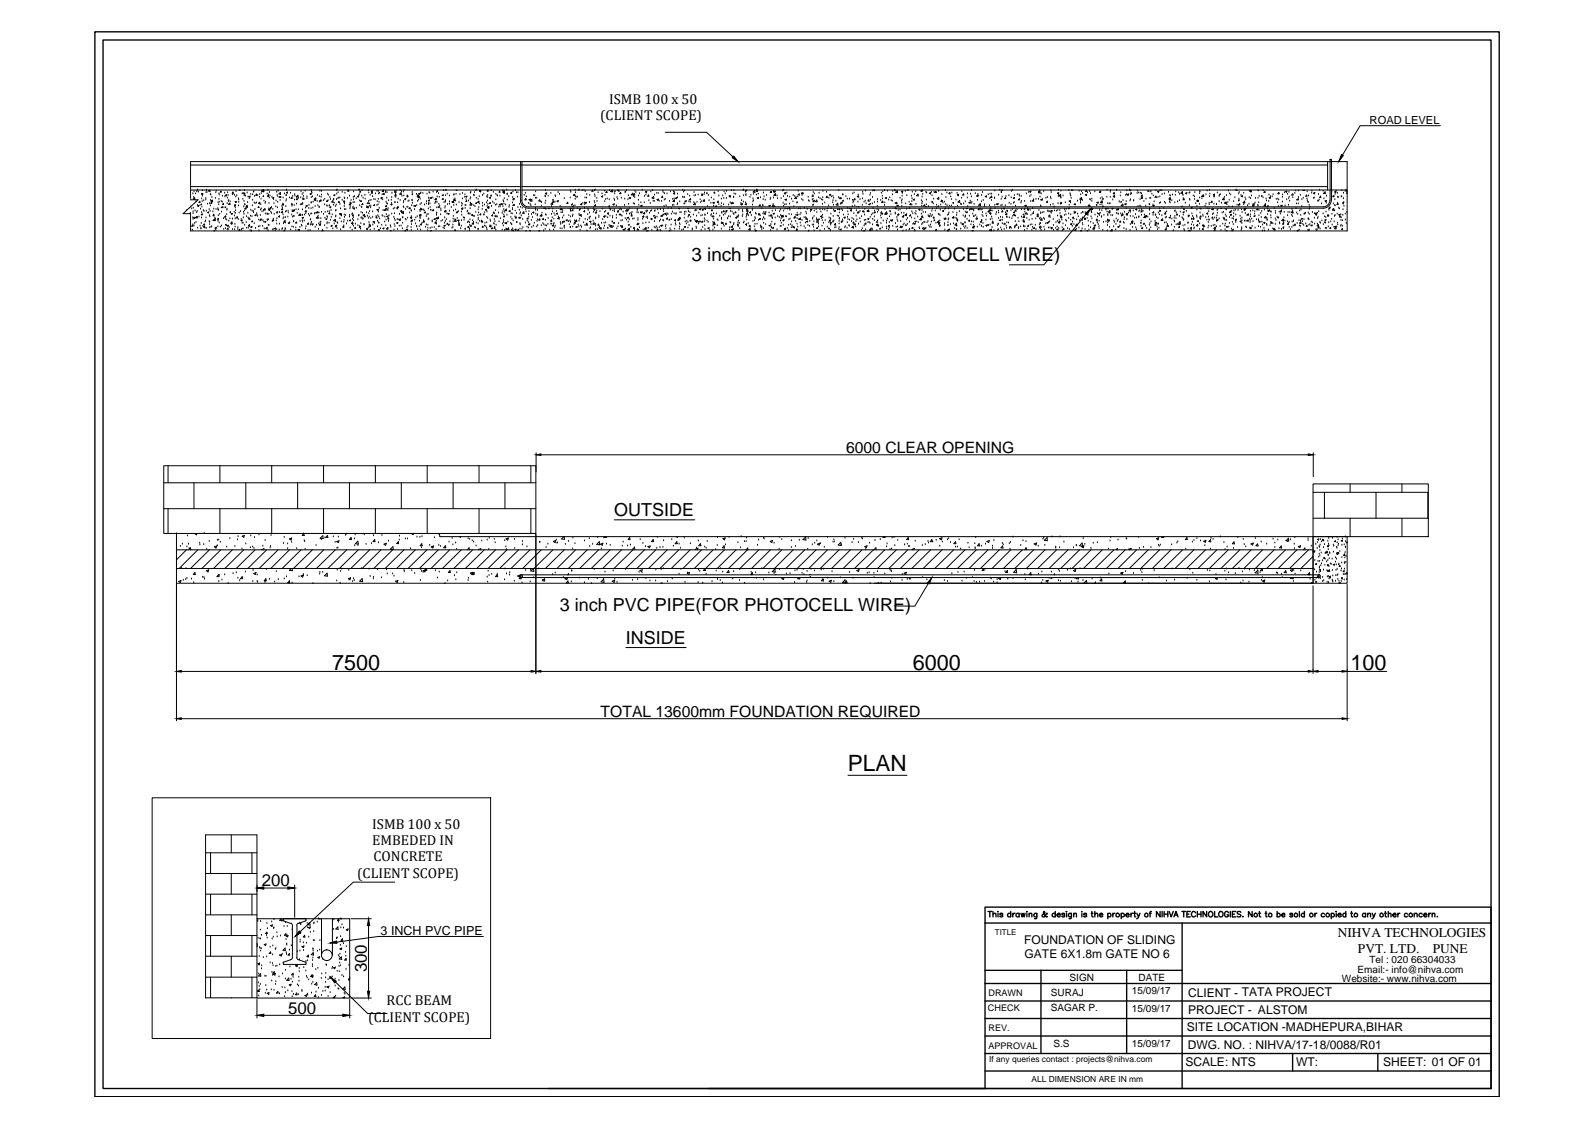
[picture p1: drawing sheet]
<svg xmlns="http://www.w3.org/2000/svg" width="297mm" height="210mm" viewBox="0 0 297 210" stroke-linecap="round" stroke-linejoin="round" font-family="sans-serif">
<defs><g id="words">
<text font-size="4.2" x="157.9" y="143.5">PLAN</text>
<g font-size="4">
<text x="61.9" y="124.8">7500</text>
<text x="170" y="124.8">6000</text>
<text x="251.5" y="124.8">100</text>
</g>
<text font-size="3.5" x="128.8" y="48.6">3 inch PVC PIPE(FOR PHOTOCELL WIRE)</text>
<g font-size="3.3">
<text x="114.4" y="96.1">OUTSIDE</text>
<text x="104.3" y="113.8">3 inch PVC PIPE(FOR PHOTOCELL WIRE)</text>
<text x="116.6" y="119.9">INSIDE</text>
</g>
<g font-size="3.1">
<text x="48.7" y="165.1">200</text>
<text x="68.3" y="181.1" transform="rotate(-90 68.3 181.1)">300</text>
<text x="53.7" y="188.8">500</text>
</g>
<g font-size="2.9">
<text x="157.6" y="84.5">6000 CLEAR OPENING</text>
<text x="111.9" y="133.5">TOTAL 13600mm FOUNDATION REQUIRED</text>
</g>
<g font-size="2.7">
<text x="111.8" y="22.4">(CLIENT SCOPE)</text>
<text x="113.5" y="19.3">ISMB 100 x 50</text>
<text x="69.3" y="154.3">ISMB 100 x 50</text>
<text x="69.3" y="157.4">EMBEDED IN</text>
<text x="69.6" y="160.4">CONCRETE</text>
<text x="66.5" y="163.4">(CLIENT SCOPE)</text>
<text x="68.6" y="190.3">(CLIENT SCOPE)</text>
<text x="72" y="187.2">RCC BEAM</text>
</g>
<g font-size="2.5">
<text x="249.1" y="174.6">NIHVA TECHNOLOGIES</text>
<text x="252.9" y="177.4">PVT. LTD.</text>
<text x="266.8" y="177.4">PUNE</text>
</g>
<text font-size="2.3" x="70.9" y="174.1">3 INCH PVC PIPE</text>
<g font-size="2.2">
<text x="190.7" y="175.8">FOUNDATION OF SLIDING</text>
<text x="190.8" y="178.5">GATE 6X1.8m GATE NO 6</text>
<text x="221.2" y="185.6">CLIENT - TATA PROJECT</text>
<text x="221.3" y="188.8">PROJECT - ALSTOM</text>
<text x="221" y="192">SITE LOCATION -MADHEPURA,BIHAR</text>
<text x="221.2" y="195.4">DWG. NO. : NIHVA/17-18/0088/R01</text>
<text x="220.8" y="198.6">SCALE: NTS</text>
<text x="241.4" y="198.6">WT:</text>
<text x="257.6" y="198.6">SHEET: 01 OF 01</text>
</g>
<text font-size="2.1" x="255.1" y="23.1">ROAD LEVEL</text>
<g font-size="1.9">
<text x="255" y="179.3">Tel : 020 66304033</text>
<text x="195.7" y="185.5">SURAJ</text>
<text x="199.2" y="182.7">SIGN</text>
<text x="210.8" y="185.2">15/09/17</text>
<text x="212" y="182.7">DATE</text>
<text x="249.9" y="183">Website:- www.nihva.com</text>
<text x="252.8" y="181.2">Email:- info@nihva.com</text>
<text x="195.7" y="188.4">SAGAR P.</text>
<text x="210.8" y="188.4">15/09/17</text>
<text x="196.2" y="195">S.S</text>
<text x="210.8" y="194.9">15/09/17</text>
</g>
<g font-size="1.7">
<text x="184.1" y="185.5">DRAWN</text>
<text x="184" y="188.4">CHECK</text>
<text x="184.1" y="192">REV.</text>
<text x="184.1" y="195.3">APPROVAL</text>
</g>
<g font-size="1.6">
<text x="184.2" y="197.9">If any queries contact : projects@nihva.com</text>
<text x="192.1" y="201.6">ALL DIMENSION ARE IN mm</text>
</g>
<text font-size="1.5" x="185.3" y="174.2">TITLE</text>
</g></defs>
<!-- layer: 0 -->
<g fill="none" stroke="#000" stroke-width=".25">
<path d="M17.7 5.9h261.5v198.4h-261.5zM19.2 7.5h258.5v195.2h-258.5zM183.4 171.9v30.8M184 169.8h.7M184.3 169.8v1M184.9 170.3l.3-.2h.2l.1 .7M184.9 169.8v1M185.8 169.8h.1M185.9 170.1v.7M186.7 170.3v-.2h-.5v.2l.5 .2v.1l-.2 .2-.3-.2M188.2 170.3a.33 .33 0 0 0-.5-.1 .33 .33 0 0 0 0 .5 .33 .33 0 0 0 .5-.1M188.2 169.8v1"/>
<path d="M188.6 170.1v.7M189 170.1h-.2l-.2 .3M189.8 170.3a.33 .33 0 0 0-.5-.1 .33 .33 0 0 0 0 .5 .33 .33 0 0 0 .5-.1M189.8 170.1v.7M190.1 170.1l.2 .7 .2-.7 .2 .7 .2-.7M191.2 169.8h.1zM191.2 170.1v.7M191.7 170.3l.2-.2h.2l.1 .7M191.7 170.1v.7M193.1 170.1v.9l-.4 .1M193.1 170.3l-.1-.2a.34 .34 0 0 0-.4 .1 .34 .34 0 0 0 0 .5 .34 .34 0 0 0 .5-.1M195 170.2v-.1h-.1a.48 .48 0 0 1-.2 .6 .48 .48 0 0 1-.6-.1v-.2l.5-.4-.1-.2-.2 .1 .2 .4 .3 .4h.2"/>
<path d="M196.5 170.3a.33 .33 0 0 0-.5-.1 .33 .33 0 0 0 0 .5 .33 .33 0 0 0 .5-.1M196.5 169.8v1M196.9 170.4h.6l-.1-.2a.33 .33 0 0 0-.5 0 .33 .33 0 0 0 .1 .5 .33 .33 0 0 0 .5-.1M198.3 170.3l-.2-.2h-.3v.2l.4 .2 .1 .1-.2 .2-.3-.2M198.6 169.8h.1zM198.6 170.1v.7M199.5 170.1v.9l-.4 .1M199.5 170.3a.31 .31 0 0 0-.4-.1 .31 .31 0 0 0 0 .5 .31 .31 0 0 0 .4-.1M200 170.3l.2-.2h.2l.1 .7M200 170.1v.7M201.4 169.8h.1M201.5 170.1v.7"/>
<path d="M202.4 170.3l-.1-.2h-.4v.2l.4 .2 .1 .1-.2 .2-.4-.2M203.2 170.1h.4M203.3 169.8v.8l.3 .2M203.9 170.3l.2-.2h.3v.7M203.9 169.8v1M204.8 170.4h.6a.33 .33 0 0 0-.6-.2 .33 .33 0 0 0 .1 .5l.5-.1M206.3 170.3a.33 .33 0 0 1 .5-.1 .33 .33 0 0 1 0 .5 .33 .33 0 0 1-.5-.1M206.3 170.1v1M207.2 170.1v.7M207.6 170.1h-.2l-.2 .3M208.8 170.3a.33 .33 0 0 1 .5-.1 .33 .33 0 0 1 0 .5 .33 .33 0 0 1-.5-.1M208.8 170.1v1"/>
<path d="M209.7 170.4h.6a.33 .33 0 0 0-.5-.2 .33 .33 0 0 0 0 .5l.5-.1M210.6 170.1v.7M211 170.1h-.3l-.1 .3M211.1 170.1h.4M211.3 169.8v.8l.2 .2M211.7 170.1l.3 .7 .3-.7M212 170.8l-.3 .3M214.1 170.1h.3M214.4 169.8h-.2v.2v.8M216 169.8v1l-.6-1v1M216.4 169.8v1M216.8 169.8v1"/>
<path d="M216.8 170.3h.7M217.5 169.8v1M217.7 169.8l.4 1 .4-1M218.6 170.8l.4-1 .4 1M218.8 170.4h.5M220.1 169.8h.7M220.1 171.9v30.8M220.4 169.8v1M221 170.3h.4M221.7 169.8h-.7v1h.7M222.6 170a.39 .39 0 0 0-.4-.2 .39 .39 0 0 0-.3 .3 .45 .45 0 0 0 .1 .6 .45 .45 0 0 0 .6-.1M223 170.3h.7"/>
<path d="M223 169.8v1M223.7 169.8v1M224.7 169.8v1l-.7-1v1M226.2 169.8v1h.6M228.8 170a.37 .37 0 0 0-.4-.3 .37 .37 0 0 0-.3 .4v.3a.36 .36 0 0 0 .3 .4 .36 .36 0 0 0 .4-.4h-.3M229.1 169.8v1M229.5 170.3h.4M230.1 169.8h-.6v1h.6M231.1 169.9l-.3-.1h-.3l-.1 .3 .6 .2 .1 .3-.3 .2-.4-.2M231.5 170.7h.1M233.2 169.8v1l-.7-1v1M234.4 170.1h.4"/>
<path d="M234.5 169.8v.8l.3 .2M235.6 170.1h.3M235.8 169.8v.8l.2 .2M237.8 170.3l.1-.2a.34 .34 0 0 1 .5 .1 .34 .34 0 0 1-.1 .5 .34 .34 0 0 1-.5-.1M237.8 169.8v1M238.7 170.4l.6-.1a.31 .31 0 0 0-.4-.2 .31 .31 0 0 0-.2 .4l.2 .3 .4-.2M240.7 170.3l-.1-.2h-.3v.2l.4 .2v.1l-.1 .2-.4-.2M242 169.8v1M242.9 170.3l-.1-.2a.34 .34 0 0 0-.4 .1 .34 .34 0 0 0 .1 .5 .34 .34 0 0 0 .4-.1M242.9 169.8v1M244.9 170.1v.7M245.3 170.1h-.3l-.1 .3"/>
<path d="M246.6 170.3a.33 .33 0 0 0-.4-.1 .33 .33 0 0 0 0 .5 .33 .33 0 0 0 .4-.1M247.9 170.3a.33 .33 0 0 1 .5-.1 .33 .33 0 0 1 0 .5 .33 .33 0 0 1-.5-.1M247.9 170.1v1M248.8 169.8h.1M248.8 170.1v.7M249.2 170.4h.6a.33 .33 0 0 0-.5-.2 .33 .33 0 0 0 0 .5l.5-.1M250.6 170.3a.31 .31 0 0 0-.4-.1 .31 .31 0 0 0 0 .5 .31 .31 0 0 0 .4-.1M250.6 169.8v1M251.6 170.1h.3M251.7 169.8v.8l.2 .2M254.3 170.3a.33 .33 0 0 0-.5-.1 .33 .33 0 0 0 0 .5 .33 .33 0 0 0 .5-.1M254.3 170.1v.7"/>
<path d="M254.7 170.3l.2-.2h.3v.7M254.7 170.1v.7M255.5 170.1l.3 .7 .3-.7M255.8 170.8l-.3 .3M257.9 170.1h.3M258 169.8v.8l.2 .2M258.5 170.3l.3-.2h.2l.1 .7M258.5 169.8v1M259.4 170.4l.6-.1a.31 .31 0 0 0-.4-.2 .31 .31 0 0 0-.2 .4l.2 .3 .4-.2M260.3 170.1v.7M260.7 170.1h-.2l-.2 .3M262.1 170.3a.31 .31 0 0 0-.5-.1 .31 .31 0 0 0 0 .5 .31 .31 0 0 0 .5-.1"/>
<path d="M263.4 170.3l.2-.2h.3v.7M263.4 170.1v.7M264.9 170.3a.33 .33 0 0 0-.5-.1 .33 .33 0 0 0 0 .5 .33 .33 0 0 0 .5-.1M265.1 170.4h.6a.33 .33 0 0 0-.5-.2 .33 .33 0 0 0 .1 .5l.4-.1M266.1 170.1v.7M266.5 170.1h-.3l-.1 .3M266.7 170.3l.2-.2h.3v.7M266.7 170.1v.7M267.7 170.7h.1M277.7 171.9h-94.3v-2.9h94.3v33.7M183.4 193h94.3M183.4 189.7h94.3"/>
<path d="M183.4 186.4h94.3M183.4 183.2h94.3M183.4 180.7h36.7M183.4 196.2h94.3M183.4 199.5h94.3M193.9 180.7v15.5M209.8 180.7v15.5M240.7 196.2v3.3M256.6 196.2v3.3M102 202.7h175.7"/>
<circle cx="208.1" cy="170.4" r=".35"/>
<circle cx="213.5" cy="170.4" r=".35"/>
<circle cx="225.5" cy="170.2" r=".49"/>
<circle cx="227.4" cy="170.2" r=".49"/>
<circle cx="233.8" cy="170.4" r=".35"/>
<circle cx="236.6" cy="170.4" r=".35"/>
<circle cx="241.3" cy="170.4" r=".35"/>
<circle cx="244.2" cy="170.4" r=".35"/>
<circle cx="247.3" cy="170.4" r=".35"/>
<circle cx="252.5" cy="170.4" r=".35"/>
<circle cx="257.3" cy="170.4" r=".35"/>
<circle cx="262.7" cy="170.4" r=".35"/>
</g>
<g fill="none" stroke="#000" stroke-width=".19">
<path d="M34.7 39.2h.1M35.3 39.8l.1-.2v.2M35.5 38.6h.1M35.5 30.1h215.4v12.9h-215.4v-3.2h-1.4l2.8-2.6h-1.4zM35.5 35.4h61.5M35.5 34.8h61.5M35.5 30.7h211.7M35.7 38.9h.1M35.9 36.1h.1M36 39.8h.1M36 39.5h.1M36 38.8h.1"/>
<path d="M36 37l.3-.2v.3h-.3M36.1 36.7h.1M36.1 35.7h.1M36.3 39.3h.1M36.4 36.1h.1M36.5 37.6h.1M36.6 35.7h.1M36.6 39.6h.1M36.7 39.4h.1M36.8 38.3h.1M36.8 35.4h.1M36.8 38.4l.3-.1-.1 .1z"/>
<path d="M36.9 35.8h.1M37.1 37.7l.1-.2v.2zM37.3 38.2h.1M37.4 38.9h.1M37.5 38.1h.1M37.6 39.6h.1M37.6 37h.1M37.6 36.2h.1M37.6 36.1l.2-.1-.1 .2zM37.6 38.6h.1M37.6 37.5h.1M37.7 36.5h.1"/>
<path d="M37.7 35.5h.1M37.9 39.2h.1M37.9 37.4h.1M38 39.4h.1M38.3 37h.1M38.3 37.3h.1M38.4 35.9h.1M38.4 39.3h.1M38.5 35.4h.1M38.5 35.9h.1M38.7 38h.1M38.7 39.6l.2-.1-.1 .2z"/>
<path d="M39 39h.1M39 35.4v.2h-.2zM39 37.9h.1M39.1 39.4h.1M39.1 35.7h.1M39.2 38.4h.1M39.2 36.2h.1M39.2 37.3h.1M39.3 36.3h.1M39.3 37.5l.2-.2 .1 .3zM39.4 37.7l-.1 .2h.1v-.2M39.4 37.4l.2-.1v.2"/>
<path d="M39.4 37.3l.2 .2M39.5 36.8h.1M39.6 37.5h.1M39.6 39.5h.1M39.8 38.9h.1M40.1 37h.1M40.2 35.9h.1M40.2 39h.1M40.3 35.6h.1M40.6 38.9h.1M40.6 37.8h.1M40.6 39.1h.1"/>
<path d="M40.7 39.2h.1M40.7 38.1h.1M40.8 36.1h.1M40.8 37.1h.1M40.8 36.3h.1M40.8 37.6h.1M40.9 39.9h.1M41.2 35.6v.2h-.2zM41.2 37.5h.1M41.2 38.6l.3-.1-.1 .2zM41.2 39.5h.1M41.4 37.6h.1"/>
<path d="M41.4 36.5h.1M41.6 37.9v.2h-.1zM41.7 38.7h.1M41.8 36h.1M41.9 36.7h.1M42 36.4l.2-.1-.1 .2zM42 38.7h.1M42.2 36.4h.1M42.2 40h.1M42.3 38.9h.1M42.3 39.2h.1M42.3 37.9h.1"/>
<path d="M42.3 36.9h.1M42.4 35.9h.1M42.5 36.4h.1M42.5 37.5h.1M42.6 38.1l.2-.3v.3zM42.6 37.3h.1M42.9 39.7h.1M42.9 37.6h.1M42.9 39.6h.1M43.1 39.8h.2l-.1 .1zM43.3 36.3h.1M43.4 35.8v.2h-.2z"/>
<path d="M43.4 36h.1M43.6 39.5h.1M43.7 38.4h.1M43.7 36.4h.1M43.8 38.4h.1M43.8 38.1v.2h-.1zM43.8 37.6l.2-.1v.2zM43.8 38.7h.1M43.8 39.8h.1M43.9 37.7h.1M43.9 39.2h.1M43.9 36.7h.1"/>
<path d="M44 35.7h.1M44.1 36.4h.1M44.4 38.4h.1M44.4 37h.1M44.5 37.3h.1M44.5 37.7h.1M44.5 39.7h.1M44.5 35.4h.2M44.8 39.4h.1M45.1 36.1h.1M45.2 37.1h.1M45.3 36h.1"/>
<path d="M45.4 39.5h.1M45.4 38.5h.1M45.4 37.5h.1M45.4 36h.1M45.4 39.9h.1M45.5 36.5h.1M45.5 35.5h.1M45.5 39.3h.1M45.6 38.1h.1M45.6 36v.2h-.2zM45.6 38.2h.1M45.6 38.8l.3-.1-.1 .2z"/>
<path d="M45.7 36.5h.1M45.8 38.6l.3-.2v.2zM46 38.3v.2h-.1zM46 35.9h.1M46.1 37.7h.1M46.2 39.7h.1M46.2 36.7h.1M46.4 36.6l.2-.1-.1 .2zM46.4 37h.1M46.7 39.2h.1M46.7 36.2h.1M47 39.3h.1"/>
<path d="M47 38.3h.1M47 36.3h.1M47 37.3h.1M47.2 39.4h.1M47.2 35.8h.1M47.2 39.6h.1M47.3 35.7h.1M47.3 37.8h.1M47.4 36.6h.1M47.5 39h.1M47.5 37.9h.1M47.8 37.8h.1"/>
<path d="M47.8 36.2v.2h-.2zM47.8 39.8h.1M48 36.4h.1M48.2 38.5v.2h-.1zM48.2 37.8h.2v.2zM48.3 37.8h.1M48.3 36.7h.1M48.4 36.2h.1M48.5 39.1h.1M48.6 38.1h.1M48.6 37.1h.1M48.7 36h.1"/>
<path d="M48.7 38.9h.1M48.8 39.5h.1M48.9 35.4l-.2 .2h.3M49 35.4v.2M49 35.6h.2l-.1 .1zM49 36.7h.1M49 35.4h.1M49 39.3h.1M49.1 36.6h.1M49.1 39.1l.2-.2 .1 .2zM49.1 35.5h.1M49.2 37.5h.1"/>
<path d="M49.4 37.9h.1M49.4 39.8h.1M49.5 37.7h.1M49.8 39.8h.1M49.8 36.1h.1M49.8 40h.1M49.8 36.5l.2-.1v.2zM49.9 35.4h.1M50 36.3h.1M50 39.1l.3-.1-.1 .2zM50.1 38.9h.1M50.1 39.9h.1"/>
<path d="M50.1 37.9h.1M50.1 36.9h.1M50.2 35.9h.1M50.3 36.5h.1M50.4 38.7v.2h-.1zM50.4 39.5h.1M50.6 38.7h.1M50.6 39.8h.1M50.6 36.7h.1M50.8 36.9l.2-.1-.1 .2zM50.8 39h.1M50.9 37.2h.1"/>
<path d="M51 37.9h.1M51.1 39.9h.1M51.4 38.5h.1M51.4 37.4h.1M51.5 35.8h.1M51.5 39.7h.1M51.6 39.7h.1M51.6 36.4h.1M51.7 38.7h.1M51.7 37.7h.1M51.7 39.6h.1M51.7 36.7h.1"/>
<path d="M51.8 35.6h.1M52 36.1l.2-.2v.3zM52 36.7l.2-.1v.1zM52 39.6h.1M52.2 37.3h.1M52.2 36.2h.1M52.3 36.8h.1M52.4 39.6l.2-.2v.2zM52.4 39l.2-.1v.2zM52.5 38.4h.1M52.6 38.7h.1M52.6 38.1l.2-.1v.2z"/>
<path d="M52.7 38h.1M52.7 36.9h.1M53 36.1h.1M53.2 39.5h.1M53.2 38.5h.1M53.3 37.5h.1M53.3 36.4h.1M53.3 37.2h.1M53.3 39.4h.1M53.4 35.4h.1M53.4 35.5h.1M53.4 35.9l.2-.1-.1 .2z"/>
<path d="M53.7 39.3h.1M53.7 39.7h.1M53.9 36.9h.1M54.1 36h.1M54.2 36.9l.2-.2v.3zM54.3 38.1h.1M54.4 38.4h.1M54.4 39.2h.1M54.4 39.3l.3-.1-.1 .2zM54.5 38.1h.1M54.5 36.6h.1M54.6 39.2l.2-.1v.1z"/>
<path d="M54.8 39.3h.1M54.8 38.3h.1M54.8 37.3h.1M54.9 36.2h.1M54.9 36.5h.1M55.1 39.1h.1M55.2 37.1l.2-.1-.1 .2zM55.2 38h.1M55.2 36.6l.3-.2v.3zM55.3 36.9h.1M55.3 39.7h.1M55.6 39.1h.1"/>
<path d="M55.6 37h.1M55.9 38.1h.1M56 36.8h.1M56.1 35.7h.1M56.1 38.1h.1M56.3 36.2h.1M56.3 39.1h.1M56.4 38.1h.1M56.4 37.9h.1M56.4 37h.1M56.4 37.1l.2-.1v.1zM56.4 36h.1"/>
<path d="M56.5 36.6h.1M56.8 35.6h.1M56.8 39.4l.2-.2v.3zM56.9 38.7h.1M57 39.8h.1M57 38.4l.2-.1v.1zM57.2 36.7h.1M57.2 37h.1M57.5 39.9h.1M57.5 38.8h.1M57.5 38.2h.1M57.8 36.1l.2-.1-.1 .2z"/>
<path d="M57.9 39.9h.1M57.9 37.8h.1M57.9 38.9h.1M58 36.8h.1M58 35.5h.1M58 37.8h.1M58 35.8h.1M58.1 39.8h.1M58.1 35.9h.1M58.2 36.7h.1M58.3 38.7h.1M58.3 37.6h.1"/>
<path d="M58.6 39.8h.1M58.6 39.9h.1M58.7 38.4h.1M58.7 36.9l.1 .3-.3-.1zM58.8 37.1v.2h-.2zM58.8 37.1h.1M58.8 39.6l.3-.1-.1 .2zM59.1 37.5h.1M59.1 36.4h.1M59.2 38.3h.1M59.2 39.6h-.2l.2-.1v.1M59.4 39.7h.1"/>
<path d="M59.4 38.6h.1M59.5 38.7h.1M59.5 37.6h.1M59.5 36.6h.1M59.6 35.6h.1M59.6 37.3h.2l-.1 .2zM59.7 37.5h.1M59.8 36.7h.1M59.9 36.3h.1M59.9 35.6h.1M59.9 39.5h.1M60.2 37.4h.1"/>
<path d="M60.3 39.9h.1M60.5 37.1h.1M60.5 38.1h.1M60.6 39.5h.1M60.8 38.4h.1M60.9 37.3l-.1 .2h.2v-.2M61 39.5h.1M61 36.2h.1M61.1 38.4h.1M61.1 37.4h.1M61.1 36.4h.1M61.2 39.8l.2-.2v.2z"/>
<path d="M61.3 39.4h.1M61.4 38.3h.1M61.4 38.6l.2-.1v.2zM61.4 36.8h.1M61.5 37.2h.1M61.7 39.2h.1M62 37.4v.3l-.2-.1zM62.1 37.2h.1M62.1 38.2h.1M62.2 37.1h.1M62.2 36.4l.2-.1-.1 .1zM62.2 37.8h.1"/>
<path d="M62.5 38.4h.1M62.5 39.3h.1M62.6 39.2h.1M62.6 38.2h.1M62.7 37.2h.1M62.7 36.2h.1M62.8 35.4h.1M62.9 37h.1M63 35.9h.1M63.1 36.9h.1M63.1 37.5l.1 .2h-.2zM63.2 39.8h.3l-.1 .1z"/>
<path d="M63.3 38.1h.1M63.3 36.9h.1M63.4 38.9h.1M63.6 39.8v.2h-.2zM63.7 35.8h.1M63.7 37.3h.1M64 37.6l.2-.1-.1 .2zM64.1 37.5h.1M64.1 36.9h.1M64.1 38.5h.1M64.1 38h.1M64.1 39h.1"/>
<path d="M64.2 37h.1M64.2 36h.1M64.4 39h.1M64.7 37h.1M64.7 35.4h.2M64.9 35.6h.1M64.9 35.4l.1 .2h-.2zM65.1 36.5h.1M65.2 38.9h.1M65.2 37.8h.1M65.2 38.6h.1M65.3 37.9v.3l-.3-.1z"/>
<path d="M65.3 37.7l.1 .2h-.2zM65.4 37.3h.1M65.5 40h.1M65.7 39.8h.1M65.7 38.8h.1M65.8 37.8h.1M65.8 38.6h.1M65.8 36.7h.1M65.8 38.8l.2-.1v.2zM65.8 35.7h.1M65.8 37.2h.1M66 37.7h.1"/>
<path d="M66 36.6h.1M66.4 38.8h.1M66.4 37h.1M66.6 36.6l.2-.1-.1 .2zM66.8 35.4h.1M66.8 36.5h.1M66.9 36.2h.1M66.9 35.4h.1M67 37.4h.1M67 38.3h.1M67.1 35.6l.1 .2h-.2zM67.2 37.5h.1"/>
<path d="M67.2 39.6h.1M67.3 38.6h.1M67.3 37.5h.1M67.4 36.5h.1M67.4 38.7h.1M67.4 35.5h.1M67.5 39.7h.1M67.5 37.9l.1 .2h-.2zM67.6 36.9h.1M68 36.4h.1M68 37.1h.1M68.3 39.6h.1"/>
<path d="M68.3 38.5h.1M68.3 38.7l.3-.3v.3zM68.4 37.8h.2v.1zM68.6 35.5h.1M68.6 37.5h.1M68.7 35.9h.1M68.7 39.8h.1M68.8 39.4h.1M68.8 38h.1M68.8 38.4h.1M68.9 37.4h.1M68.9 36.4h.1"/>
<path d="M69 38.7h.1M69.1 38.4h.1M69.1 37.3h.1M69.1 35.6h.3l-.1 .1zM69.3 35.8l.1 .2h-.2zM69.4 39.5h.1M69.4 36.6h.1M69.6 37.2h.1M69.7 38.1l.1 .2h-.2zM69.9 37.2h.1M69.9 36.1h.1M70.2 38.3h.1"/>
<path d="M70.2 35.6h.1M70.2 39.1l.2-.1v.2zM70.2 37.5h.1M70.4 38.1h.1M70.4 39.2h.1M70.5 37.1h.1M70.5 35.6h.1M70.5 39.5h.1M70.5 36.1h.1M70.6 37.7h.1M70.6 38.8h.1M70.7 36h.1"/>
<path d="M71 36.9l.2-.1-.1 .2zM71 37h.1M71.2 36.3h.1M71.3 37.2h.1M71.3 39.2h.1M71.3 36.2l.2-.2 .1 .2zM71.4 35.4v.3l-.2-.1zM71.6 39.2l.2-.3 .1 .3zM71.8 35.9h.1M71.9 35.6h.1M71.9 37.6h.1M71.9 40h.1"/>
<path d="M71.9 38.3l.1 .2h-.2zM72 38.9h.1M72 36.9h.1M72 37.9h.1M72.1 35.9h.1M72.1 39.1h.1M72.2 38h.1M72.2 39.2h.1M72.3 38.9h.1M72.4 37.4h.1M72.8 38.1l.2-.1v.2zM72.9 37.3h.1"/>
<path d="M72.9 37.9h.1M73 36.8h.1M73 39.9h.1M73 36h.1M73.3 38.9h.1M73.5 39.8h.1M73.5 38.8h.1M73.5 35.7h.1M73.5 37.8h.1M73.5 37.7h.1M73.5 36.4l.2-.2 .1 .2zM73.5 35.9l.3-.1-.1 .2z"/>
<path d="M73.6 36.7h.1M73.6 35.7h.1M73.7 36.7h.1M73.8 35.6h.1M73.9 38.9h.1M74 38.9h.1M74.1 37.8h.1M74.1 37.1h.1M74.2 38.7l-.1-.2-.1 .2h.2M74.4 39.9h.1M74.4 36.2l.3-.3v.3zM74.5 35.5h.1"/>
<path d="M74.5 37.3h.1M74.6 39.3l.2-.1v.2zM74.8 35.7h.1M74.8 39.6h.1M74.9 36.5h.1M75.1 39.5h.1M75.1 39.4v.3h-.2zM75.1 38.5h.1M75.1 35.8h.1M75.2 37.5h.1M75.2 39.8h.1M75.2 37.8h.1"/>
<path d="M75.2 36.5h.1M75.2 38.7h.1M75.2 35.5h.1M75.4 37.1l.2-.1-.1 .2zM75.5 39h.1M75.7 36.5l.2-.1 .1 .2zM75.8 38.6h.1M75.9 36.7h.1M76 38.6h.1M76 37.5h.1M76.2 37.4h.1M76.3 39.7h.1"/>
<path d="M76.3 38.7l.1 .2h-.2l.1-.2M76.6 39.2h.1M76.6 39.3h.1M76.7 38.3h.1M76.7 37.3h.1M76.8 36.3h.1M76.8 37.4h.1M76.8 35.9h.1M76.8 37.8h.1M77.1 38.4h.1M77.2 39h.1M77.2 38.4l.2-.1v.1z"/>
<path d="M77.6 36.2h.1M77.6 38.3h.1M77.7 36.4h.1M77.8 37.5h.1M77.9 37.3h.1M77.9 36.7l.2-.1 .1 .1zM77.9 36.4l.1 .3h-.3zM77.9 36.1l.3-.1-.1 .2zM78.2 39.2h.1M78.2 37.1h.1M78.2 38.1h.1M78.2 39.4h.1"/>
<path d="M78.3 36.1h.1M78.3 38.9h.1M78.4 35.9h.1M78.4 39l.1-.1 .1 .2zM78.5 37.9h.1M78.8 36h.1M78.8 39.1h.1M79 39.3h.1M79 39.6l.2-.1v.2zM79.1 38.2h.1M79.4 38h.1M79.4 37.5h.1"/>
<path d="M79.5 36.2h.1M79.7 39.9h.1M79.8 38.9h.1M79.8 37.3h.2l-.1 .2zM79.8 37.9h.1M79.8 38.1h.1M79.9 36.9h.1M79.9 37h.1M79.9 35.9h.1M80 36h.1M80.1 38h.1M80.1 38.7h.1"/>
<path d="M80.2 36.9l.1-.2v.3zM80.2 39.2h.1M80.4 39.2h.1M80.6 36.9h.1M80.7 35.8h.1M80.7 39.2h-.1l.1-.1 .1 .1M81 37.9h.1M81.1 37.6h.1M81.2 37.7h.1M81.2 36.9l.1 .3h-.3zM81.3 35.9h.1M81.3 39.7h.1"/>
<path d="M81.3 38.7h.1M81.4 37.7h.1M81.4 36.7h.1M81.4 35.7h.1M81.5 35.6h.1M81.6 38.6l.2-.1v.2zM81.7 36.1h.1M81.7 38.1h.1M81.8 36.7h.1M81.9 38.4h.1M82.1 38.9h.1M82.1 39.2h.1"/>
<path d="M82.4 37.1l.1-.1v.1zM82.4 36.4l.2-.1-.1 .1zM82.6 35.5h.1M82.7 37.7h.1M82.8 39.4l.1-.2v.3zM82.9 39.5h.1M82.9 38.8h.1M82.9 38.5h.1M82.9 37.7h.1M82.9 37.5h.1M82.9 37.4h.1M83 36.4h.1"/>
<path d="M83 35.4h.1M83.1 35.5h.1M83.1 39.4h.1M83.2 39.8h.1M83.3 36.2h.1M83.4 38.1h.1M83.4 39.8h.2v.1zM83.7 36.5h.1M83.7 37.6h.1M83.7 39.3h.1M83.7 38h.1M84 38.7h.1"/>
<path d="M84.2 37.6l.2-.1-.1 .2zM84.3 37.8h.1M84.5 39.3h.1M84.5 37.4v.3h-.2zM84.5 37.3h.1M84.5 38.3h.1M84.5 36.4h.1M84.6 36.2h.1M84.7 37.1v.2h-.1zM84.7 37h.1M84.9 37.4h.1M84.9 39.1h.1"/>
<path d="M84.9 36.2h.1M84.9 35.4h.2M85 38.2h.1M85.1 39.5l-.1 .1h.1v-.1M85.2 39.6h.1M85.4 39.4h.1M85.5 37.7h.1M85.7 36.2h.1M86 39.5h.1M86 38.4h.1M86 37.8h.1M86 38.8l.2-.1v.2z"/>
<path d="M86 39.1h.1M86.1 38.1h.1M86.1 36h.1M86.1 37h.1M86.5 36.7h.1M86.6 36.3h.1M86.6 38.3h.1M86.6 38.8h.1M86.8 38.3h.1M86.8 36.6l.2-.1-.1 .2zM86.8 37.2h.1M86.9 37.3v.2h-.1z"/>
<path d="M87 39.5h.1M87.1 39.3h.1M87.3 37.4h.1M87.3 39.6v.2h-.1zM87.5 38.2l.3-.3v.3zM87.6 38.9h.1M87.6 39.9h.1M87.6 37.1h.1M87.6 37.8h.1M87.6 36h.1M87.6 37.9h.1M87.6 36.8h.1"/>
<path d="M87.7 35.8h.1M87.9 38.1h.1M88.2 36.4h.1M88.2 38.3h.1M88.3 36.4h.1M88.4 35.9h.1M88.4 38.5h.1M88.6 37.8h.2l-.1 .1zM88.6 39.5h.1M88.7 35.4h.1M88.7 36.9h.1M89 39.1h.1"/>
<path d="M89 37.1h.1M89.1 37.5v.2h-.1zM89.1 39.7h.1M89.2 38.7h.1M89.2 37.6h.1M89.3 36.6h.1M89.3 38h.1M89.3 35.6h.1M89.3 35.6l.2-.1v.2M89.3 35.6l.2 .1M89.5 35.7h.1M89.5 39.8v.2h-.1z"/>
<path d="M89.8 39h.1M89.8 37.9h.1M89.8 36.4h.1M89.9 38.4h.1M90.1 36.2h.1M90.2 38.2h.1M90.3 39.6h.1M90.4 39.1l.2-.1v.2zM90.6 37.8h.1M90.6 36.7h.1M90.7 39.5h.1M90.7 38.4h.1"/>
<path d="M90.8 37.4h.1M90.8 38.7l.2-.3 .1 .3zM90.8 36.4h.1M90.8 36.8h.1M90.9 38.1h.1M90.9 35.4v.2h-.2zM90.9 38.8h.1M91.3 37.7v.2h-.1zM91.4 36.7l-.1 .3-.1-.2h.2M91.4 36.6h.1M91.5 35.5h.1M91.5 36.5h.1"/>
<path d="M91.5 38.4h.1M91.8 37.6h.1M91.9 35.8h.1M91.9 39.7h.1M92 37.9h.1M92.1 39.8h.1M92.3 39.2h.1M92.3 38.2h.1M92.3 36.2h.1M92.3 37.2h.1M92.5 38.1h.1M92.6 36.4h.1"/>
<path d="M92.6 36.5h.1M92.9 39.7h.1M92.9 38.6h.1M93 38.1l.2-.1-.1 .2zM93.1 35.6v.2h-.2zM93.1 36.5h.1M93.1 38.5h.1M93.5 37.9v.2h-.1zM93.5 39.8h.1M93.7 38.5h.1M93.7 35.5h.1M93.7 39.4h.1"/>
<path d="M93.7 35.7l.2-.2v.3zM93.7 37.4h.1M93.7 35.9l.3-.1-.1 .2zM93.8 37.6h.1M93.8 39h.1M93.9 38h.1M93.9 37h.1M94 36h.1M94 39.5h.1M94 39.2l.3-.3v.3zM94.2 38.2h.1M94.4 35.4h.1"/>
<path d="M94.4 36.2h.1M94.5 37.3h.1M94.5 36.2h.1M94.8 36.6h.1M94.8 38.6h.1M94.8 39.3l.2-.1v.2zM94.8 38.3h.1M95.1 36l.2-.2v.2zM95.2 39.8h.1M95.3 36.1h.1M95.4 39.8h.1M95.4 37.8h.1"/>
<path d="M95.4 38.8h.1M95.4 39.1h.1M95.5 36.8h.1M95.5 35.7h.1M95.5 38.3l.2-.2v.2zM95.6 37.3h.1M95.6 37.1l.2-.1-.1 .2zM95.6 37.1h.1M95.8 38.3h.1M95.9 39.3h.1M96 35.5h.1M96.2 35.9h.1"/>
<path d="M96.2 39.8h.1M96.4 36.7h.1M96.4 35.9h.1M96.4 38.7h.1M96.7 39.2h.1M96.7 38.1h.1M96.8 39.9h.1M96.9 39.6h.1M96.9 37.3a1.5 1.5 0 0 0 1.5 1.5h148a1.5 1.5 0 0 0 1.5-1.5M97 38.6h.1M97 36.2h.1M97 30.1v7.2"/>
<path d="M97.2 37.3a1.25 1.25 0 0 0 1.2 1.2h148a1.25 1.25 0 0 0 1.3-1.2M97.2 35.4h153.7M97.2 34.8h150M97.2 30.1v7.2M97.3 38.8h.1M97.6 39.5v.3l-.3-.1zM97.6 36.4h.1M97.8 37.2h.1M97.9 39h.1M97.9 36h.1M97.9 37.3h.1M97.9 37l.1 .2h-.2z"/>
<path d="M98 39.5h.1M98 36.7h.1M98.4 40h.1M98.4 37.9h.1M98.5 39.4h.1M98.5 37.2l.3-.1-.1 .2zM98.7 38.1h.1M98.7 37.4l.3-.3 .1 .4zM98.9 38.3h.1M99 40h.1M99.2 39.5l.2 .2v-.2l-.2 .1M99.4 36.4h.1"/>
<path d="M99.6 36.4h.1M99.7 38.1h.1M99.7 38.8h.1M99.7 36.9h.1M99.8 39.2h.1M99.8 35.7h.1M99.8 39.9h.1M100 36.9h.1M100.1 39.2h.1M100.5 37.2l.1 .3-.3-.1zM100.7 37.6h.1M100.8 38.4h.1"/>
<path d="M100.9 37.7h.1M100.9 40v.3l-.3-.1zM100.9 39.7h.1M101.3 38.9h.1M101.5 36.5h.1M101.5 38.9h.1M101.5 37.9h.1M101.6 36.7h.1M101.6 36l.2-.1-.1 .3zM101.6 35.5h.1M101.6 37.5h.1M101.7 39h.1"/>
<path d="M101.7 36.2h.1M102.1 36.5h.1M102.2 38.8l-.1 .1h.2M102.3 38.8v.1M102.6 36h.1M102.7 39.9h.1M102.7 38.5h.1M102.9 39.5h.1M102.9 37.7v.4l-.3-.1zM102.9 37.6l.2-.1v.2zM103 38.9h.1M103 37.3h.1"/>
<path d="M103.2 39.8h.1M103.3 37.6h.1M103.4 36.4h.1M103.4 36.6h.1M103.6 39.8l.2-.1v.2zM103.6 39.4h.1M103.7 37.5l.3-.1-.1 .2zM103.9 35.9h.1M104.2 36.2h.1M104.3 38.4h.1M104.3 39l.2-.1v.2zM104.5 39.6h.1"/>
<path d="M104.6 39h.1M104.7 39.6h.1M104.8 39.2h.1M105.1 37h.1M105.7 37.7l.1 .2h-.2zM106.2 36.9h.1M106.2 39.1h.1M106.2 35.6h.1M106.2 38.8l.1 .1 .1-.1M106.3 39.3h.1M106.3 39.4h.1M106.3 35.8h.1"/>
<path d="M106.4 38.2h.1M106.6 38.5l.2-.2v.2M106.6 38.1h.1M106.7 39.1l-.2 .1h.2v-.1M106.7 38.9h.1M106.8 36.3l.2-.1-.1 .2zM107.1 38.3h.1M107.1 37.1h.1M107.1 35.4h.1M107.2 35.9h.1M107.2 36.6h.1M107.3 36.8h.1"/>
<path d="M107.5 38.9h.1M107.5 36.7h.1M107.8 39.9h.1M107.8 35.4h.1M107.9 39.2h.1M108.1 39h.1M108.3 37.9v.2h-.2zM108.4 35.5h.1M108.6 37.9h.1M108.8 35.4h.1M108.9 38.8h.1M108.9 39.2v.3l-.2-.1z"/>
<path d="M108.9 38.1h.1M108.9 37.8h.1M108.9 36.9h.1M108.9 37.8l.3-.1-.1 .2zM109 35.7h.1M109.2 36.9h.1M109.3 36.2h.1M109.4 40h.1M109.5 38.9h.1M109.5 39.2h.1M109.8 39.7h.1M109.8 37.7h.1"/>
<path d="M109.8 36.4h.1M110.4 35.4v.2h-.2zM110.5 38.9h.1M110.5 39.5h.1M110.6 39.1l.2-.1-.1 .2zM110.7 37.5h.1M110.7 35.5h.1M110.8 37.8h.1M110.8 36.3h.1M110.8 36.6h.1M110.8 35.4h.1M110.9 38.1v.3h-.2z"/>
<path d="M111 39.8h.1M111.1 39.5v.1h-.2zM111.1 39.3h.1M111.1 37h.1M111.2 37.5h.1M111.4 35.9h.1M111.7 39.4h.1M112 36.6l.2-.1v.2zM112.1 36.1h.1M112.2 38.9h.1M112.6 39.5h.1M112.6 37.5h.1"/>
<path d="M112.6 35.6h.1M112.7 36.4h.1M112.8 39.4h.1M112.8 37.2h.1M113 35.6v.3h-.2zM113.1 37h.1M113.3 39.6v.2h-.2zM113.3 39.9h.1M113.3 38.5l.2-.1v.1M113.4 38.5h.1M113.5 37.2h.1M113.5 35.5h.1"/>
<path d="M113.5 38.8h.1M113.6 39.2h.1M113.7 35.7l.3-.3 .1 .3zM113.8 39h.1M114.1 39.3h.1M114.1 38.1l.3-.1-.1 .2zM114.4 37.1h.1M114.4 39h.1M114.4 35.8h.1M114.4 39.4h.1M114.4 37.3h.1M114.5 36.1h.1"/>
<path d="M114.6 35.7h.1M114.8 38.4h.1M114.9 36.8h.1M115 39.3l.2-.1-.1 .2zM115 37.1h.1M115.1 39.6h.1M115.1 35.4h-.1l.2 .2v-.2M115.3 35.7h.1M115.4 39.1h.1M115.5 39.8v.2h-.2zM115.6 38.9h.1M115.6 35.9v.2h-.2z"/>
<path d="M115.7 39.1h.1M115.7 36.9h.1M116 39.5h.1M116.3 38.3h.1M116.3 37.1h.1M116.4 35.9h.1M116.5 35.8h.1M116.5 39.3l.3-.3v.3h-.2M116.7 39.8h.1M116.7 35.5h.1M116.9 39.3h.1M116.9 37.2h.1"/>
<path d="M117 36.4h.1M117.1 39.2h.1M117.1 38.1h.1M117.2 36.9l.2-.1v.2zM117.2 39.9h.1M117.3 38.9h.1M117.5 39.8h.1M117.6 36.3l.3-.3v.3zM117.6 40h.1M117.7 39.6h.1M118 37.9h.1M118 36.6h.1"/>
<path d="M118.2 38h.1M118.2 36.1v.2h-.2zM118.2 36.8h.1M118.3 35.6h.1M118.4 35.9h.1M118.6 39.6h.1M118.7 39.2h.1M118.7 39h.1M118.8 39.7h.1M118.9 37.3h.1M118.9 36.5h.1M119 38.2h.1"/>
<path d="M119.1 36.1h.1M119.3 39.6h.1M119.3 38.4l.3-.2-.1 .3zM119.4 37.8h.1M119.4 39.7h.1M119.4 39.5h.2l-.1 .2zM119.6 35.4h.1M120 37.8h.1M120 36.6h.1M120.1 39.8l-.1-.3-.2 .3h.3M120.2 35.7l.3-.1-.1 .3zM120.3 36.3h.1"/>
<path d="M120.3 39.3h.1M120.4 39.5h.1M120.4 35.9h.1M120.6 39.3h.1M120.8 36.3v.2h-.2zM120.8 37.4h.1M121 39.7h.1M121.1 37.9h.1M121.2 39.4h.1M121.2 35.7h.1M121.3 39.2h.1M121.6 35.5h.1"/>
<path d="M121.6 37.5h.1M121.7 36.6l-.3 .3 .4 .1-.1-.4M121.8 37.5h.1M121.9 36.3h.1M121.9 39.4h.1M122 39.2h.1M122.3 36h.1M122.4 37.2l.2-.1-.1 .2zM122.5 39.1h.1M122.5 37.3h.1M122.6 36h.1M122.6 39.8h.1"/>
<path d="M122.7 37.5h.1M123 39h.1M123.2 37.5h.1M123.4 36.5v.3l-.2-.1zM123.5 35.6h.1M123.5 35.9h.1M123.5 39h.1M123.6 39.4h.1M123.7 38.4h.1M123.7 37.3h.1M123.8 36.1h.1M123.8 39.8l.2-.1-.1 .2z"/>
<path d="M123.9 37.1h.1M123.9 24.6h7.7l4.9 4.6M124.1 38.3h.1M124.2 39.8h.1M124.2 36.1h.1M124.4 39.9h.1M124.4 38.8h.1M124.7 37.5h.1M124.9 35.7h.1M125 39.9h.1M125.1 38.9h.1M125.2 39.5h.1"/>
<path d="M125.2 38.3h.1M125.3 37.1h.1M125.4 35.7h.1M125.4 36l.3-.1-.1 .3zM125.5 38.2h.1M125.5 39.8h.1M125.5 37h.1M125.6 35.8h.1M125.6 37.2v.3h-.3zM125.8 37l.2-.2v.2zM125.9 39.9h.1M125.9 39.8h.1"/>
<path d="M126.1 38.1h.1M126.2 36.8h.1M126.2 36.2h.1M126.2 37.9h.1M126.4 38.8l.1 .1v-.1M126.6 37.6h.1M126.6 39.6h.1M126.8 39.6h.1M127.1 36.7h.1M127.1 35.4h.1M127.3 35.8h.1M127.4 38h.1"/>
<path d="M127.4 36.8h.1M127.4 36.7h.1M127.5 39.5h.1M127.5 35.6h.1M127.5 40h.1M127.5 38h.1M127.6 37.5l.2-.1-.1 .2zM127.7 39.5h.1M128.1 36.2h.1M128.1 38.8v.1l.1-.1M128.2 39.4h.1M128.3 37.6h.1"/>
<path d="M128.4 37.2l.2-.2v.2zM128.5 36.5h.1M128.5 39.6h.1M128.5 37.7h.1M129.2 37.7h.1M129.3 36.5h.1M129.3 35.9h.1M129.4 39.3h.1M129.4 37.8l.1 .3h-.3zM129.5 39.2h.1M129.5 36.4h.1M129.8 39.2h.1"/>
<path d="M129.8 37.7h.1M130 36.3h.1M130.1 39.7h.1M130.4 37.2h.1M130.4 38.9v.2l-.1-.1zM130.5 37.8h.1M130.6 36.3l.3-.1-.1 .2zM130.7 37.5h.1M130.7 36.2h.1M130.8 39.1l.2-.1-.1 .2zM131.1 37.5h.1M131.1 36.3h.1"/>
<path d="M131.2 37.2v.3l-.2-.1zM131.2 35.9h.1M131.3 38.9h.1M131.3 39h.1M131.6 36.1h.1M131.7 36.1h.1M131.8 39.8h.1M131.8 38.5h.1M132 36.4h.1M132.1 37.4h.1M132.1 38.9h.1M132.4 37.8h.1"/>
<path d="M132.5 40h.1M132.5 36.9h.1M132.6 39.1v.1h-.1zM132.8 37.8l.2-.1-.1 .2zM132.9 39.8h.1M132.9 38.4h.1M132.9 37.2h.1M133 36h.1M133 35.9h.1M133.1 36h.1M133.2 38.5l.1-.1v.1M133.4 39.8h.1"/>
<path d="M133.4 38.5h.1M133.7 35.7h.1M133.7 37.5l.1 .2h-.2zM133.9 36.5h.1M133.9 38.1h.1M134.3 38.4h.1M134.3 37.1h.1M134.3 37.9h.1M134.4 39.6h.1M134.4 39.7h.1M134.6 36.5h.1M134.8 38.1h.1"/>
<path d="M134.8 37h.1M134.8 39.2v.3l-.1-.1zM134.8 35.7h.1M135 39.9h.1M135.1 36.1h.1M135.2 39.6h.1M135.2 39.3l.2-.1-.1 .2zM135.3 37h.1M135.3 35.6h.1M135.7 38.2h.1M135.8 38.8h.2M135.8 36.6h.1"/>
<path d="M135.8 36.6l.3-.1-.1 .2zM136 37.8h.1M136 39.4h.1M136.2 35.5h.1M136.3 38h.1M136.3 39.5h.1M136.4 37.7v.2h-.2zM136.5 39.8h.1M136.6 37.9h.1M136.6 36.7h.1M136.6 36.8h.1M136.7 40h.1"/>
<path d="M136.7 35.5h.1M136.7 36.1h.1M137 36.2h.1M137 39.5v.1h-.1zM137.6 39.2h.1M137.8 36.7h.1M138 37.9h.1M138 38.1l.2-.2-.1 .3zM138.1 37.4h.1M138.2 38.1h.1M138.3 39.2h.1M138.3 39.5h.1"/>
<path d="M138.4 37.6h.1M138.5 35.4h.1M138.5 36.4h.1M138.8 35.8h.1M138.9 37.8h.1M138.9 36.4h.1M138.9 36.2h.1M138.9 35.4l.1 .2 .1-.2M139 37.9v.2h-.2zM139 39.1h.1M139.1 38.9h.1M139.1 40h.1"/>
<path d="M139.2 39.6v.2h-.1zM139.2 39.1l.1 .3-.3-.1zM139.6 39.5h.2l-.1 .2zM139.7 36.7h.1M139.8 36.4h.1M140.1 39.2h.1M140.1 38.2h.1M140.2 38.9h.1M140.2 37.6h.1M140.2 37h.1M140.3 37.4h.1M140.3 36.2h.1"/>
<path d="M140.6 35.5v.3h-.3zM140.7 39.8h.1M140.8 39.9h.1M140.9 36.3h.1M140.9 35.4h.1M141 35.4l.1 .2h-.2zM141 36.9l.3-.1-.1 .2zM141.2 36.2h.1M141.3 39.9h.1M141.5 38.1l.1 .3h-.2zM141.6 36.8h.1M141.9 38.9h.1"/>
<path d="M142 38.3h.1M142.1 39.8h.1M142.1 38.4h.1M142.1 37.2h.1M142.2 35.9h.1M142.3 39.5h.1M142.3 36.7h.1M142.5 37.3h.1M142.5 39.6l.1 .3-.3-.1zM142.6 39.5h.1M142.8 36.4h.1M143.2 38.4l.2-.2v.2z"/>
<path d="M143.2 39.7h.1M143.4 37.2h.1M143.4 35.9l.3-.3v.3zM143.5 35.9h.1M143.5 36.9h.1M143.8 39.3h.1M143.9 38.4h.1M144 38.1h.1M144 38.4h.1M144 39.8l.2-.1-.1 .2zM144 38.5l.1-.1 .1 .1M144 36.9h.1"/>
<path d="M144 35.7l.3-.1-.1 .2zM144.1 35.7h.1M144.1 36.4l.3-.3 .1 .3zM144.3 38.5h.1M144.4 35.7h.1M144.4 39.2h.1M144.4 36.3h.1M144.7 36.5h.1M144.8 37h.1M145.2 39.4h.1M145.4 39.1h.1M145.5 37h.1"/>
<path d="M145.8 35.6h.1M145.9 37.8h.1M145.9 36.6h.1M145.9 39.3h.1M145.9 35.4h.1M145.9 38.4h.1M146.1 38.1h.1M146.2 38.9h.1M146.2 37.2l.2-.1v.2zM146.2 35.9l.1 .2h-.2zM146.4 38.1h.1M146.5 35.9h.1"/>
<path d="M146.6 38.8l.1 .1v-.1M146.7 36.6h.1M147 39.9h.1M147 38.9h.1M147 38h.1M147.1 38.8h.1M147.1 36.7h.1M147.1 39.2h.1M147.4 37.1h.1M147.7 37.6h.1M147.7 36.4h.1M147.8 38.5h.1"/>
<path d="M148 36.6h.1M148.3 36.7v.3h-.3zM148.4 37.8h.1M148.5 39.7h.1M148.5 37.8h.1M148.6 36.7h.1M148.6 35.6h.1M148.6 36.3l.2-.2 .1 .2zM148.7 38.9h.1M149 38.9h.1M149.2 39.7h.1M149.2 36l.3-.1-.1 .2z"/>
<path d="M149.3 37.2h.1M149.4 36.4h.1M149.5 37.3h.1M149.6 36.1h.1M149.8 38.8h.1M150.1 39.5h.1M150.2 39.8h.1M150.3 39h.1M150.5 36.7h.1M150.6 37.4h.1M150.7 37.5h.1M150.9 39.4h.1"/>
<path d="M150.9 39h.3l-.1 .2zM151.3 37.3h.1M151.4 38.3h.1M151.4 37.1h.1M151.4 36.3v.2h-.2zM151.4 37.5l.3-.1-.1 .2zM151.4 35.9h.1M151.5 38.2h.1M151.6 37.4h.1M151.7 39.3h.1M151.7 36.1h.1M152 39h.1"/>
<path d="M152.1 39.6h.1M152.1 37.3l.1 .3-.3-.1zM152.5 36.8h.1M152.5 36h.1M152.7 39.1h.1M152.7 37h.1M152.9 39.5h.1M153 37.2h.1M153.2 38.1h.1M153.2 39.1h.1M153.2 36.8h.1M153.2 37.3h.1"/>
<path d="M153.3 35.6h.1M153.6 39.1h.1M153.6 37.8h.1M153.9 35.8h.1M154 39.3h.1M154 36.5l.1 .3-.2-.1zM154.1 38.8l-.1 .1 .2-.1M154.3 38.4h.1M154.4 36.9h.1M154.4 36.3l.3-.1-.1 .2zM154.7 39.9h.1M154.8 38.9h.1"/>
<path d="M154.8 36.7h.1M155.1 37.8h.1M155.1 36.6h.1M155.1 37.4h.1M155.2 38.2h.1M155.3 39.2h.1M155.3 36.9h.1M155.3 39.3l.3-.1-.1 .2zM155.7 37.5h.1M155.7 38.1l.3-.3 .1 .4zM156 39.1h.1M156.2 36.8h.1"/>
<path d="M156.2 35.5h.1M156.3 39.7h.1M156.3 37h.1M156.4 38.9v.2l-.2-.1zM156.6 38.1h.1M156.6 36.8v.2h-.2zM156.6 37.8l.3-.2-.1 .3zM156.7 39h.1M156.9 39.2h.1M156.9 37.5h.1M156.9 36.3h.1M157 36.3h.1"/>
<path d="M157.1 37.5h.1M157.5 36.6h.1M157.8 37.1h.1M157.9 39.5h.1M157.9 38.8h.1M158.2 37.1h.1M158.3 38.8l-.1 .1h.3v-.1M158.5 39.3h.1M158.6 39.1v.1h-.2zM158.7 38.5h.1M158.8 37.3h.1M158.8 36.1h.1"/>
<path d="M158.8 37.8h.1M159 37.5h.1M159 39.8h.1M159.1 35.9h.1M159.2 38.4h.1M159.2 37v.2h-.2zM159.5 39.2h.1M159.7 36.6l.2-.1-.1 .2zM159.7 39.7h.1M159.7 39.5h.3l-.1 .1zM159.8 39.7h.1M159.8 37.6h.1"/>
<path d="M159.8 36.3h.1M159.9 38.5h-.1M159.9 38.5h.1M159.9 36.7h.1M160.2 39.4h.1M160.2 37.2h.1M160.6 38.2h.1M160.6 37h.1M160.7 35.8h.1M160.7 36.2h.1M160.8 39.2v.3l-.2-.1zM160.9 39.5h.1"/>
<path d="M160.9 37.6h.1M161.1 39h.1M161.1 37.5h.1M161.2 35.6h.1M161.3 38h.1M161.5 39.4h.1M161.7 39.1l.1 .3h-.3zM161.8 39.5h.1M161.8 37.2l.1 .3-.3-.1zM161.8 38.1l.3-.2-.1 .2zM162 36.4h.1M162.1 36h.1"/>
<path d="M162.1 37.3h.1M162.4 38h.1M162.5 36.8h.1M162.5 39.8h.1M162.5 35.6h.1M162.6 38.8h.1M162.7 35.4l.2 .1v-.1M162.9 39.3h.1M162.9 37.7h.1M163 39.5v.1h-.2zM163.3 39.1h.1M163.4 38.4h.1"/>
<path d="M163.4 39.5h.1M163.4 37.2h.1M163.4 37.6h.1M163.6 39.2h.1M164 37.3h.1M164.1 39.8h.1M164.1 39.6h.1M164.1 36h.1M164.1 39.8l.3-.1-.1 .2zM164.3 37.8h.1M164.3 36.5h.1M164.4 37h.1"/>
<path d="M164.4 35.7h.1M164.4 37.5v.2h-.2zM164.7 38.3h.1M164.7 35.5h.1M164.8 37.8h.1M164.8 39h.1M164.9 36.9l.2-.1-.1 .2zM165 39.6v.3h-.2zM165.1 39.6h.1M165.2 39.6v.2h-.2zM165.3 35.6h.1M165.5 37.3h.1"/>
<path d="M165.7 39.4h.1M165.7 36.8h.1M165.8 39.5h.1M165.9 40h.1M166 37.4h.1M166.2 37.5h.1M166.2 36.3h.1M166.3 35.6h.1M166.6 35.4h.1M166.7 35.6h.1M166.7 38.8h.1M166.7 39.9h.1"/>
<path d="M166.7 39.7h.1M166.7 37.9h.1M166.7 38.8l.2 .1v-.1M166.8 35.8l.3-.3v.4zM167 37.7v.2h-.2zM167 38h.1M167 38.3l.3-.1-.1 .2zM167.3 39.2h.1M167.6 39.1h.1M167.6 36.9h.1M167.9 39.7h.1M167.9 35.7l.2-.1v.2z"/>
<path d="M167.9 37.5h.1M168 38.4h.1M168 37.8h.1M168 37.2h.1M168 36.5h.1M168 36h.1M168.3 39.7h.1M168.6 35.6h.1M168.7 38h.1M168.8 40h.1M168.8 38.9h.1M168.9 36.4h.1"/>
<path d="M168.9 35.4h.2M169.3 37.7h.1M169.4 38.8h.1M169.6 37.9v.2h-.2zM169.7 36.5h.1M169.8 39.5h.1M169.8 38.2h.1M169.8 37.5h.1M169.9 37h.1M169.9 35.8h.1M170 39.8h.1M170.3 36.2h.1"/>
<path d="M170.3 37.1l-.1 .2-.1-.1 .2-.1M170.4 39.8h.1M170.5 35.7h.1M170.6 39.4h.1M170.6 39.9h.1M170.6 38.1h.1M171 36.2v.3l-.3-.1zM171.1 39l.2-.1v.3zM171.5 35.6l.2-.2v.2zM171.6 39.9h.1M171.6 37.4h.1M171.7 37.9h.1"/>
<path d="M171.7 38.4h.1M171.7 39.2h.1M171.7 36.7h.1M171.8 35.5h.1M171.8 37.6h.1M171.8 36.2h.1M171.9 39.6h.1M172.2 38.1v.3h-.2zM172.4 39.6h.1M172.4 35.8h.1M172.5 37.3h.1M172.5 38.1h.1"/>
<path d="M172.6 35.9h.1M172.9 38.5h.1M173.1 36l.2-.1v.2zM173.2 39.9h.1M173.5 35.8h.1M173.5 39.3h.1M173.5 37.7h.1M173.6 36.4h.1M173.7 38.9h.1M173.7 37.7h.1M173.8 38h.1M173.9 37.1h.1"/>
<path d="M174 35.8h.1M174.2 39.3h.1M174.3 35.6v.3h-.2zM174.4 35.9h.1M174.4 38.9h.1M174.4 38.2h.1M174.6 38.5l.2-.1v.1M174.8 39.9h.1M174.8 35.6h.1M174.8 36.7l.1 .4-.3-.1zM175.1 39.1h.1M175.2 38.2h.1"/>
<path d="M175.2 37.5l.3-.2-.1 .3zM175.4 37.4h.1M175.4 36.2h.1M175.5 39.3l.2-.1v.2zM175.6 37.8h.1M175.9 37.6h.1M176 39h.1M176.1 35.5h.1M176.1 38.9h.1M176.1 38.1h.1M176.2 36.8h.1M176.3 35.9h.1"/>
<path d="M176.4 38.3h.1M176.6 38.9h.1M176.6 40h.1M176.7 39.7h.1M176.8 38.4h.1M176.9 35.9v.2h-.2zM177.1 36.7h.1M177.2 38.4h.1M177.2 37.2h.1M177.3 35.9h.1M177.5 39.6h.1M177.5 37.9h.1"/>
<path d="M177.6 37.9h.1M177.8 38.9h.1M178 37.3h.1M178.2 39.7h.1M178.2 36h.1M178.3 36.3l.2-.1-.1 .2zM178.3 38.4h.1M178.4 37.6l.3-.3v.4zM178.4 36.5h.1M178.7 39.4h.1M178.9 38.1h.1M179 38.1h.1"/>
<path d="M179.1 36.9h.1M179.1 35.7h.1M179.4 39h.1M179.5 38h.1M179.5 36.1v.2h-.2zM179.8 39.5h.1M179.8 37.6h.1M179.9 39.5h.2v.1zM180 38.8v.1l.1-.1M180.1 36.9h.1M180.2 36.1h.1M180.2 38.4h.1"/>
<path d="M180.4 37.8l.3-.2-.1 .2zM180.6 39.2h.1M180.7 37.5h.1M180.7 36.2h.1M180.8 38.8l-.1 .1 .3 .1-.1-.2M180.9 37.9h.1M180.9 36.7h.1M180.9 35.5h.1M181 37.7h.1M181 39.1h.1M181.2 39.9h.1M181.3 39.3h.1"/>
<path d="M181.3 39.1h.1M181.4 38.1h.1M181.6 36.1h.1M182 37.3h.1M182 36.3l.1 .2h-.2zM182.1 36.2h.1M182.3 36.5h.1M182.3 38.2l.3-.3v.4zM182.3 38.9v.2l-.1-.1zM182.5 38.9h.1M182.7 39.1h.1M182.8 37.6h.1"/>
<path d="M182.8 36.4h.1M182.9 39.1h.1M183 39.6h.1M183 35.9h.1M183.1 37.3h.1M183.4 38.4h.1M183.4 38.1h.1M183.5 36.6l.2-.1v.2zM183.6 39.8h.1M184 36.3h.1M184.2 39.2v.3h-.2zM184.3 39.2h.1"/>
<path d="M184.3 38.3h.1M184.3 37h.1M184.3 39.2l.2-.1v.1zM184.3 39.8l.2-.1v.2zM184.4 36.2h.1M184.4 39.8h.1M184.5 39.9h.1M184.5 36.7l.2-.2v.3zM184.5 38.9h.1M184.6 37.3h.1M184.7 36.2h.1M184.8 39.3h.1"/>
<path d="M185.2 36.9h.1M185.2 37h.1M185.3 35.6h.1M185.3 38.2h.1M185.3 38.9h.1M185.5 40h.1M185.6 39.6h.1M185.6 38.1h.1M185.6 38l.3-.1-.1 .2zM185.9 39.3h.1M186 39.7h.1M186 36.4h.1"/>
<path d="M186.2 35.4h.1M186.4 38.3h.1M186.5 37.1h.1M186.5 35.8h.1M186.5 35.9h.1M186.5 39h.1M186.5 35.4l.2 .1v-.1M186.6 36.7h.1M186.6 38.2h.1M186.7 39.2v.3h-.2zM186.9 38.9h.1M186.9 38.8l.2 .1v-.1"/>
<path d="M187.2 38.3h.1M187.3 39.6h.1M187.3 36.8v.2h-.2zM187.3 36.6h.1M187.5 39.7v.3h-.2zM187.5 39.3h.1M187.6 39.5h.1M187.6 39.3h.1M187.9 36.4h.1M187.9 37.8h.1M188.3 39.2h.1M188.3 38.1h.1"/>
<path d="M188.3 36.8h.1M188.4 35.6h.1M188.6 39h.1M188.6 35.4h.1M188.7 36.9l.2-.1v.2zM188.7 37.8h.1M188.7 39.6l.2-.1v.1zM188.9 37.7h.1M188.9 36.4h.1M189 39.3h.1M189.1 38.4h.1M189.2 39.2h.1"/>
<path d="M189.2 39.4h.1M189.4 39.1h.1M189.5 36.2h.1M189.8 36.3h.1M189.8 36.5h.1M189.8 37l.1 .2h-.2zM190.1 37.8h.1M190.2 36.6h.1M190.2 39.1h.1M190.2 37.5h.1M190.7 39h.1M190.8 37.5h.1"/>
<path d="M190.9 39.5h.1M190.9 39h.1M190.9 38.3l.2-.1-.1 .2zM191.1 38.5h.1M191.1 39.8h-.2l.2-.2v.2M191.1 36.1h.1M191.3 40h.1M191.3 39l.2-.1v.3zM191.4 38.8h.1M191.6 35.9h.1M191.7 35.7l.3-.1-.1 .2zM191.8 36.6h.1"/>
<path d="M191.8 39.2h.1M192 37.5h.1M192 36.4h.1M192.2 39.8h.1M192.2 37.4l.3-.2v.3zM192.3 38.8h.1M192.5 39.8h.1M192.5 39.5h.1M192.5 37.2h.1M192.9 37.1h.1M193.4 37.1h.1M193.4 35.8h.1"/>
<path d="M193.5 39.2h.1M193.6 35.5h.1M193.6 35.6l.1 .3h-.3zM193.7 36.7h.1M193.8 39.6h.1M193.8 39.8h.1M193.8 38.5h.1M193.8 38.4h.1M193.9 37.3h.1M193.9 36.1h.1M193.9 37.2l.3-.2-.1 .3zM194.1 39.6h.1"/>
<path d="M194.4 35.7h.1M194.4 39.5h.1M194.8 36.9h.1M195 36.8h.1M195 37.5l.1 .2h-.2zM195.1 39.3h.1M195.2 39.5h.1M195.4 39.4h.1M195.6 39.5h.1M195.6 38.2h.1M195.6 36.8h.1M195.7 37h.1"/>
<path d="M195.7 35.5h.1M195.7 39.3l.2-.1v.2zM195.8 39.7h.1M195.8 35.9h.1M196.1 38.1h.1M196.3 38.5h.1M196.4 39.3h.1M196.7 39.3h.1M196.9 36l.3-.1-.1 .2zM197 39.2h.1M197 37.9h.1M197.1 36.6h.1"/>
<path d="M197.1 35.4h.1M197.2 36.4h.1M197.4 39.2h.1M197.4 39.8h.1M197.5 38h.1M197.5 36.2v.3h-.3zM197.5 36.8h.1M197.6 35.6h.1M197.6 36.9h.1M197.6 37.7l.1 .2h-.2zM198 36.5h.1M198.3 39h.1"/>
<path d="M198.4 39.4h.1M198.4 37.8h.1M198.6 39h.1M199 38.9h.1M199 39.8h.1M199.1 35.5h.1M199.1 38.2h.1M199.1 37.5l.2-.2v.2zM199.2 38.9h.1M199.3 36.1h.1M199.3 36.3h.1M199.4 37.8h.1"/>
<path d="M199.4 36.5h.1M199.5 37h.1M199.5 35.4h.2M200 39.8h.1M200 39.5h.1M200 38.1l.2-.2 .1 .2zM200.1 39.5h.2v.1zM200.7 39.9h.1M200.7 37.5h.1M201 35.6h.1M201.1 37.1l.3-.3v.4zM201.2 37.5h.1"/>
<path d="M201.2 37.8h.1M201.3 36.3h.1M201.4 39.8h.1M201.4 35.7h.1M201.4 37h.1M201.6 37.3h.1M201.6 36h.1M201.6 39.6h.1M201.6 39.5h.1M202.1 39.6h.1M202.1 36.3l.3-.1-.1 .2zM202.3 40h.1"/>
<path d="M202.3 39.9l-7.9 9.4h-6.4M202.3 35.4l.1 .2h-.2zM202.5 35.9h.1M202.8 38.1l.1 .3h-.2zM202.9 35.7h.1M203 37.2h.1M203 38.5h.1M203 37.3h.1M203.1 36.1h.1M203.2 39.4h.1M203.3 39.5h.1M203.3 39.6h.1"/>
<path d="M203.3 37.1h.1M203.3 37.5h.1M203.4 38.8l-.2 .2h.3l-.1-.2M203.9 35.7h.1M204.2 38.3h.1M204.3 38.3h.1M204.3 37.7l.2-.1v.2zM204.4 39.8h.1M204.5 39.8l.2-.1v.2zM204.8 39.2h.1M204.9 38.2h.1M204.9 35.7h.1"/>
<path d="M204.9 39.7h.1M204.9 37h.1M204.9 35.6v.3h-.2zM205 35.8h.1M205.2 39.2h.1M205.2 38.1h.1M205.2 36.8h.1M205.2 37.4l-.3 .3 .4 .1-.1-.4M205.3 37.2h.1M205.3 38.5l.1-.1 .1 .1M205.5 37.1h.1M206 39.1h.1"/>
<path d="M206 38.8l-.1 .1h.2v-.1M206.1 36.7h.1M206.2 39.5h.1M206.2 35.4h.1M206.3 40h.1M206.3 37.9h.1M206.3 38.9h.1M206.6 39.8h.1M206.6 38h.1M206.7 39.2v.3h-.2zM206.7 37.9h.1M206.8 36.7h.1"/>
<path d="M206.8 35.8h.1M206.8 35.5h.1M207.1 39h.1M207.1 38.8l.1 .1 .1-.1M207.2 37.3h.1M207.3 36.6l.3-.2-.1 .3zM207.5 36.5h.1M207.5 35.9v.2h-.2zM207.6 36.7h.1M207.9 39.8h.1M208 39.2h.1M208 35.4h.1"/>
<path d="M208.2 39.8h.1M208.3 39.9h.1M208.3 38.9v.2h-.2zM208.4 37.5h.1M208.6 37.7h.1M208.6 36.5h.1M208.7 39.8h.1M208.7 35.9h.1M208.8 38.3l.3-.3v.4zM208.8 37.7h.1M209 39.8h.1M209.1 37.3h.1"/>
<path d="M209.4 39.5h.1M209.5 38l.2-.1-.1 .2zM209.6 36.4h.1M209.7 38.9h.1M209.7 37.5h.1M209.8 36.2h.1M209.8 39.9h.1M209.9 35.5h.1M209.9 39.8l.1 .2h-.3zM210.1 36.1l.1 .2h-.3zM210.2 39.7h.1M210.3 39.2l.2-.1v.1z"/>
<path d="M210.4 35.4h.1M210.4 35.4l.1 .1 .1-.1M210.5 37.4h.1M210.5 39.5h.1M210.5 36.2h.1M210.5 37.2h.1M210.6 36h.1M210.7 36.1h.1M211 39.3h.1M211.1 37.4h.1M211.5 40h.1M211.5 39l.2-.1-.1 .2z"/>
<path d="M211.8 36h.1M211.8 35.6h.1M211.9 38.5h.1M212.1 35.9h.1M212.1 39.4h.1M212.3 39.2h.1M212.3 38.4h.1M212.3 37.2h.1M212.4 36h.1M212.4 38.5h.1M212.5 36.9l.3-.2-.1 .3zM212.6 36.1h.1"/>
<path d="M212.6 39.1h.1M212.7 36.8h.1M212.7 39.2v.3h-.2zM212.7 36.3v.2h-.2zM212.9 39.3h.1M213 37.5h.1M213.4 38.4h.1M213.4 37.1h.1M213.8 35.7h.1M213.9 35.7h.1M214 38.1h.1M214.1 39.2h.1"/>
<path d="M214.1 38.9h.1M214.1 39.9h.1M214.1 38.1h.1M214.1 37h.1M214.2 35.7h.1M214.3 37h.1M214.3 35.6h.1M214.5 36.2h.1M214.7 39.6l.2-.1v.2zM214.7 38.3l.2-.1v.2zM214.7 38.2h.1M214.8 36.5h.1"/>
<path d="M214.9 37.6h.1M215.3 35.5h.1M215.3 36.5v.3l-.2-.1zM215.6 35.7l.2-.1-.1 .2zM215.7 36.8h.1M215.7 35.8h.1M215.7 39.7h.1M215.9 39.3l.2-.1-.1 .2zM216 38.9h.1M216 37.9h.1M216 36.7h.1M216 35.5h.1"/>
<path d="M216.1 37.8h.1M216.2 35.4h.2M216.4 36.2h.1M216.7 38.8h.1M216.8 36.1h.1M216.9 37.7h.1M217 39.7h.1M217 37.9h.1M217 39.7l-.1 .1h.2v-.1M217.1 39.9h.1M217.3 39.5h.1M217.6 35.8h.1"/>
<path d="M217.7 37.1l.3-.1-.1 .3zM217.8 37.6h.1M217.9 36.4h.1M217.9 37.8h.1M217.9 36.8v.2h-.2zM217.9 36.5h.1M218.2 37.4h.1M218.4 36.3h.1M218.8 39.4h.1M218.8 37.8h.1M218.8 39.3h.1M218.9 36.4h.1"/>
<path d="M219 35.7h.1M219 39.6h.1M219.2 39.8l.1 .2h-.2zM219.3 37.6h.1M219.5 35.9h.1M219.6 37.4h.1M219.7 36.2h.1M219.8 39.5h.1M220.1 38.5h.1M220.2 35.7v.3h-.3zM220.2 36.2h.1M220.3 36.4h.1"/>
<path d="M220.3 39.5h.2l-.1 .1zM220.4 37h.1M220.4 39h.1M220.5 37v.2h-.2zM220.6 39.1h.1M220.7 37.8h.1M220.8 36l.2-.1v.2zM221 39.4h.1M221.5 36h.1M221.5 38.3h.1M221.5 37.1h.1M221.6 35.9h.1"/>
<path d="M221.6 37.3h.1M221.9 38.8h.1M222 39.8h.1M222 38.8h.1M222.2 36.5h.1M222.5 37.2h.1M222.5 36.7h.1M222.5 35.9h.1M222.7 37.9h.1M222.9 39.1h.1M222.9 38.4h.1M222.9 37.4l.3-.1-.1 .2z"/>
<path d="M223.1 37.3v.2l-.2-.1zM223.4 38.1h.1M223.4 36.9h.1M223.4 36.1h.1M223.4 35.6h.1M223.4 35.8h.1M223.5 39.7h.1M223.5 38.9h.1M223.7 39h.1M223.8 36.6l.3-.3v.3zM223.8 37h.1M224.2 36.6h.1"/>
<path d="M224.4 38.4h.1M224.6 38h.1M224.6 36.3h.1M224.7 39.8l.2-.1-.1 .2zM224.8 38.9h.1M224.8 35.6h.1M225.1 39.4h.1M225.1 38.9h.1M225.2 37.8h.1M225.2 38.1h.1M225.2 36.6h.1M225.3 35.4h.1"/>
<path d="M225.3 36.2h.1M225.7 39l.2-.2v.3zM225.7 37.5v.2h-.2zM225.8 40h.1M225.9 39.8h.1M225.9 36.3l.3-.1v.2zM226.1 38h.1M226.1 36.7h.1M226.5 38.1h.1M226.7 39.2h.1M226.7 39.7h.1M226.7 35.9h.1"/>
<path d="M226.8 39h.1M227 37.5h.1M227 36.6h.1M227.1 36.4h.1M227.3 36.2h.1M227.3 38.8h.2M227.5 37.8h.1M227.6 39.7h.1M227.6 37.2l.3-.3 .1 .3zM227.9 39.5h.1M228 36.7h.1M228.1 37.7l.3-.1-.1 .2z"/>
<path d="M228.2 39h.1M228.3 37.7v.2h-.2zM228.4 39.1h.1M228.4 36.4h.1M228.5 38.1h.1M228.7 37.7h.1M228.8 35.6h.1M228.9 38.5h.1M228.9 37.3h.1M229 36.1h.1M229 39.5l.2-.2v.3zM229.2 36.3h.1"/>
<path d="M229.4 39.4h.1M229.5 38.5h.1M229.8 39.8h.1M229.8 37.5h.1M229.8 39.3h.1M230 36.8h.1M230.1 39.2h.1M230.2 35.4h.1M230.2 35.4h.2M230.4 38.2h.1M230.6 39.2h.1M230.6 37.4h.1"/>
<path d="M230.7 38.3h.1M230.7 36.1h.1M230.7 37.1h.1M230.8 35.9h.1M230.8 37.4h.1M230.9 37.9v.2h-.2zM231.1 36.4h.1M231.2 36.6l.2-.2v.3zM231.2 39.1h.1M231.3 39.6h.1M231.5 37.8l.3-.3v.3zM231.6 36h.1"/>
<path d="M231.6 38.1h.1M231.7 39.2h.1M231.7 39l.2-.1-.1 .2zM231.7 39h.1M231.9 36.9h.1M231.9 39.8h.1M231.9 38.8l-.1 .1h.2v-.1M232 37.2h.1M232.3 38.3h.1M232.6 38h.1M232.6 36.8h.1M232.7 35.6h.1"/>
<path d="M232.9 39.4h.1M232.9 37h.1M233 35.8h.1M233 35.4v.2h-.2zM233.1 36.5h.1M233.3 38.4l.2-.3v.3zM233.3 39.3h.1M233.3 38l.3-.1-.1 .2zM233.4 38.4h.1M233.7 39.9h.1M233.7 39.4h.1M233.7 37.8h.1"/>
<path d="M233.8 37h.1M234.2 38.9v.2h-.2zM234.2 35.4l.2 .1v-.1M234.2 38.2h.1M234.3 36.9h.1M234.3 38.4h.1M234.4 37.8h.1M234.5 39.2h.1M234.5 36.6h.1M234.8 39.8h.1M235 39.4h.1M235 36.6h.1"/>
<path d="M235.2 36.8h.1M235.3 35.5h.1M235.5 39.1h.1M235.6 35.6v.3h-.2zM235.6 38.1h.1M235.6 38.1l.1 .3h-.3zM235.8 37h.1M235.9 37.4h.1M235.9 38.5l.2-.1v.1M236 40h.1M236.1 38.9h.1M236.1 39.3l.2-.1-.1 .2z"/>
<path d="M236.2 38.5h.1M236.2 39.2l.2-.1v.1zM236.3 37.5h.1M236.3 36.3h.1M236.4 36.8l.2-.1-.1 .3zM236.6 39.5h.1M236.6 36.6h.1M236.7 39.5h.1M236.9 36.7h.1M237.1 36.3h.1M237.3 38.8h.1M237.5 39.4h.1"/>
<path d="M237.5 39.8h.1M237.7 37.1h.1M237.9 37.8h.1M238 37.1h.1M238.1 38.5h.1M238.1 37.3h.1M238.1 35.9l.1 .2h-.2zM238.2 36.1h.1M238.2 39.5h.1M238.4 39.9h.1M238.5 38.3l.3-.1-.1 .2zM238.6 39.2l-.2 .3h.2v-.3"/>
<path d="M238.6 39.2h.1M238.8 37.6h.1M238.9 36.3h.1M238.9 36.7h.1M239.2 39.5h.1M239.2 35.9h.1M239.3 38.4h.1M239.4 35.7l.3-.1-.1 .2zM239.6 37.2h.1M239.8 36.2h.1M239.9 39.6h.1M240 38.2h.1"/>
<path d="M240 37h.1M240 35.8h.1M240.1 36.7h.1M240.2 37.5h.1M240.2 39.6h.1M240.5 39.5l.2-.1-.1 .2zM240.6 36.3l.2-.2v.2zM240.6 39h.1M240.7 39.3h.1M240.8 36.8h.1M240.8 39.5v.2l-.2-.1zM241.1 36h.1"/>
<path d="M241.3 35.6h.1M241.4 38.9h.1M241.4 38h.1M241.5 39.7h.1M241.5 37.3h.1M241.6 37.1l.2-.1-.1 .3zM241.7 39.9h.1M241.8 38h.1M241.8 36.8h.1M241.9 35.6h.1M242 39.3h.1M242.2 36.4h.1"/>
<path d="M242.3 39.1h.1M242.4 38.5h.1M242.5 37.2h.1M242.7 35.4h.2M242.7 36.9h.1M243 39.7v.1h-.2zM243.1 39.7h.1M243.3 36.3l.1 .2h-.2zM243.4 37h.1M243.4 35.7h.1M243.5 37.4h.1M243.6 37.6h.1"/>
<path d="M243.6 39.7h.1M243.6 37.7h.1M243.7 36.5h.1M243.8 39.9h.1M243.8 38.9h.1M243.8 38.3h.1M243.9 38.9h.1M244 38.5h-.1M244 38.5h.1M244.3 36h.1M244.3 35.6h.1M244.4 39.6h.1"/>
<path d="M244.6 36l.3-.1-.1 .2zM244.7 37h.1M244.7 36.9h.1M244.8 39.8h.1M244.9 39.8l.2-.1-.1 .2zM245.2 39.8v.2h-.2zM245.4 39.7h.1M245.4 37.5h.1M245.5 37.5h.1M245.5 36.2h.1M245.6 39.4h.1M245.7 37.3h.1"/>
<path d="M245.7 35.4h.1M245.9 36.5l.1 .3-.2-.1zM246.1 38h.1M246.4 39.8h.1M246.4 35.6h.1M246.5 36l.3-.3v.4zM246.6 37h.1M246.8 37.4l.2-.1-.1 .2zM246.9 39.5h.1M247 37.8h.1M247 36.5h.1M247.2 30.1v5.3"/>
<path d="M247.5 38.8l.2-.1-.1 .2zM247.5 39.2h.1M247.7 38.7h.1M247.7 29.8v7.5M248 29.7h-.3h.2M248 29.8v7.5M248 35.4v.2M248 35.8h.1M248 37h.1M248 39.9h.1M248.2 36.5l.2-.1v.3zM248.3 39.1h.1"/>
<path d="M248.3 38h.1M248.4 38.9v.3l-.3-.1zM248.6 38.3h.1M248.6 39.3h.1M248.6 35.8l.1-.2 .1 .2zM248.6 37.2h.1M248.6 36.2h.1M248.6 38.4h.1M248.8 35.6h.1M249 38.1l.1-.2 .1 .2zM249 39.9h.1M249.1 37.8h.1"/>
<path d="M249.1 36h.1M249.1 36.7h.1M249.1 38.1h.1M249.2 36.8h.1M249.3 38.8h.1M249.4 38.9h.1M249.8 36.7h.1M249.9 36.7h.1M249.9 35.5h.1M250 37.8l.2-.1v.2zM250.1 39.1h.1M250.2 38h.1"/>
<path d="M250.2 36h.1M250.2 37h.1M250.2 37.7h.1M250.3 38.4h.1M250.5 35.6h.1M250.5 39.9h.1M250.7 35.4h.1M250.8 35.7h.1M250.8 39.6h.1M250.9 35.9l-.1 .1h.1M250.9 35.5v.1M268.2 23.4h-14.9l-3.3 5.5"/>
<path d="M35.5 42.8v.1M35.7 42.1l.2-.1v.1zM35.9 42.9h.1M35.9 41.9h.1M35.9 40.6h.1M36 40.9h.1M36.1 40.6l.2-.1-.1 .2zM36.1 42.1h.1M36.3 41.6h.1M36.5 41.4h.1M36.7 40.3v.3h-.3zM36.7 40.5h.1"/>
<path d="M36.8 42.5h.1M37.1 40.4h.1M37.3 42.1h.1M37.4 42.6h.1M37.5 41.6h.1M37.5 40.6h.1M37.6 40h-.1l.1-.2 .1 .2M37.8 42.2h.1M37.9 41.8l.2-.1v.2zM38.1 42.3h-.2l.2-.2v.2M38.2 42.5h.1M38.2 41.4h.1"/>
<path d="M38.3 41.1h.1M38.4 40.6h.1M38.4 42.5h.1M39 41.3h.1M39 40.2h.1M39 41.4h.1M39 42.4h.1M39 41.8h.1M39.1 40.4h.1M39.3 42.3h.1M39.4 42.2h.1M39.7 40.2l.1-.2v.2z"/>
<path d="M39.7 41.1l.2-.3 .1 .3zM39.8 40h.1M39.8 43h.1M40 40.6h.1M40.1 42.6h.1M40.1 41.1h.1M40.1 40.9h.1M40.1 42.5l.2-.2v.2zM40.2 42.9h.1M40.5 40.8l.2-.1-.1 .2zM40.6 42.2h.1M40.6 41.2h.1"/>
<path d="M40.7 40.2h.1M40.8 41.5h.1M41 42.3h.1M41.2 42.1h.1M41.6 40.7h.1M41.7 42.7h.1M41.9 40.6h.1M42 42h.1M42 42.6h.1M42 40.2l.1 .2h-.2zM42.1 40.9h.1M42.2 42h.1"/>
<path d="M42.2 41h.1M42.3 42h.2v.2zM42.4 42.5l-.1 .2h.2v-.2M42.6 41.2h.1M42.7 42.4h.1M42.8 40.8h.1M43.2 41.8h.1M43.2 41.3v.3h-.2zM43.3 40.8h.1M43.3 42.8h.1M43.7 40.2h.1M43.7 42.8h.1"/>
<path d="M43.7 41.8h.1M43.8 40.8h.1M43.8 42.3h.1M44 40.6h.1M44.2 40.4l.1 .2h-.2zM44.3 42.8h.1M44.3 42.4h.1M44.4 40.9h.1M44.6 42.7l.1 .2h-.2zM44.9 41.1l.2-.1-.1 .1zM44.9 40.9h.1M45 42.8h.1"/>
<path d="M45.1 42.7h.1M45.1 41.6h.1M45.3 41.6h.1M45.3 42.6h.1M45.3 40.6h.1M45.6 42h.1M45.9 41.4h.1M45.9 40.3h.1M45.9 42.5h.1M46.2 40.6h.1M46.2 42.5h.1M46.4 40.6l.1 .2h-.2z"/>
<path d="M46.5 41.8v.3h-.3zM46.5 40.9h.1M46.6 42.9h.1M46.7 40.3h.1M46.7 42.3l.2-.1v.2zM46.8 43v-.1l.1 .1M46.8 42.4h.1M46.9 41.4h.1M46.9 40.3h.1M47 41.3h.1M47.3 41.7h.1M47.5 40.1l.2-.1-.1 .2z"/>
<path d="M47.6 42.5h.1M47.9 40.1h.1M48 40.3h.1M48.1 42.2h.1M48.2 41h.1M48.2 43h.1M48.4 42.2h.1M48.4 41.1h.1M48.5 40.1h.1M48.6 40.8l.1 .2-.2-.1zM48.9 42.2h.1M49 41.1h.1"/>
<path d="M49.1 41.4h.1M49.2 42.6h.1M49.3 41.3l.2-.1-.1 .2zM49.5 42.6l.3-.3v.3zM49.8 40.9h.1M49.8 41.1h.1M49.9 43h.1M50 42h.1M50 40.9h.1M50.1 42h.1M50.8 42.9h.1M50.8 41l.1 .1h-.2z"/>
<path d="M50.9 42.7h.1M50.9 40.8h.1M50.9 41.1h.1M51.1 42.5h.2v.1zM51.2 43h.1M51.4 41.1h.1M51.5 41.7h.1M51.5 42.8h.1M51.6 40.7h.1M51.9 40.3l.2-.1-.1 .2zM52 42.8h.1M52 41.7h.1"/>
<path d="M52.5 42.8h.1M52.6 42.6h.1M52.7 40h.1M52.7 40.8h.1M52.8 41.7h.1M52.8 40.6h.1M52.8 43l.2-.2v.2M53 41.1l.1 .3h-.3zM53.1 42.5h.1M53.1 41.2h.1M53.1 40.5h.1M53.1 41.5h.1"/>
<path d="M53.1 42.7h.1M53.6 40.4h.1M53.7 41.5l.1 .2 .1-.2-.2 .1M53.9 41.5h.1M54.1 42.8h.1M54.3 40h.1M54.4 42.2h.1M54.5 40.4h.1M54.6 42.3h.1M54.7 41.3h.1M54.7 40.3h.1M54.8 40.3h.1"/>
<path d="M55 41.5l.2-.1 .1 .1zM55.1 42.5h.1M55.1 42.9h.1M55.5 42.8l.2-.1v.2zM55.6 40.1l.3-.3v.3zM55.8 42.9h.1M55.9 42.3h.1M55.9 41.2h.1M56 40.1h.1M56.1 42h.1M56.2 42.1h.1M56.3 41.1h.1"/>
<path d="M56.3 40.1h.1M56.3 40.6l.2-.1-.1 .2zM56.4 41.4h.1M56.7 41.1h.1M56.7 40h.1M56.9 42.6h.1M57 42.2h.1M57.4 43h.1M57.4 41.5l.1 .2h-.3l.2-.1M57.6 40.2h.1M57.8 42.9h.1M57.8 41.9h.1"/>
<path d="M57.8 41h.1M57.8 40.9h.1M57.9 41.7h.1M58 41.4h.1M58.1 41.8l.2-.1-.1 .2zM58.7 42.3h.1M58.9 40.6l.3-.3v.3zM58.9 42h.1M59.2 40.3h.1M59.3 42.7h.1M59.4 40.7h.1M59.4 41.7h.1"/>
<path d="M59.5 41.9l.1-.2 .1 .3zM59.6 41.5h.1M59.7 41.8h.1M59.7 40.7h.1M59.7 41.4h.1M60 43h.1M60.1 42.9h.1M60.5 42h.1M60.5 40.6h.1M60.7 40.8l.2-.1-.1 .2zM60.9 42.5h.1M60.9 41.7h.1"/>
<path d="M60.9 40.3h.1M60.9 41.5h.1M61 40.5h.1M61.3 41.6h.1M61.5 41h.1M61.7 42.1l.1-.1v.1zM61.7 40.5h.1M61.9 40h.1M62 42.6h.1M62.2 41.7h.1M62.4 40.9l.1 .2h-.3zM62.5 42.3h.1"/>
<path d="M62.5 41.3h.1M62.5 40.4h.1M62.5 42h.2l-.1 .2zM62.5 40.3h.1M62.8 42.5h.1M62.8 41.4h.1M62.9 41.6h.1M63.3 40.7h.1M63.4 42.8h.1M63.5 40h.1M63.6 41.3h.1M63.6 40.2h.1"/>
<path d="M63.9 42.4h.1M64 42.1l-.1 .2h.1v-.2M64 42.1h.1M64 41.4h.1M64.1 41.1h.1M64.1 40h.1M64.1 40.5h.1M64.4 40.1h.1M64.5 41.7h.1M64.7 41.2h.1M65.1 40.4h.1M65.1 41.1l.2-.1-.1 .1z"/>
<path d="M65.1 40.1h.1M65.2 42.5h.1M65.6 42.9h.1M65.6 40.9h.1M65.6 41.9h.1M65.7 41.4v.3l-.2-.1zM65.8 40v.2h-.2zM65.8 40.6h.1M65.8 42.1h.1M65.8 41.1h.1M66.2 41.7h.1M66.2 42.3v.2h-.1z"/>
<path d="M66.6 40.9h.1M66.6 42h.1M66.8 40.2h.1M66.9 40.1h.1M66.9 42.3l.2-.1-.1 .2zM67 42.2h.1M67.2 42.7h.1M67.2 41.7h.1M67.2 40.6h.1M67.4 40.6h.1M67.5 40.8h.1M67.6 40.8h.1"/>
<path d="M67.6 40h.3l-.1 .2zM67.8 41.9h.1M67.8 41.8h.1M68 40.2v.2h-.2zM68.4 42.5v.2h-.1zM68.4 40.3h.1M68.6 40.7h.1M68.7 42.5h.1M68.7 41.4h.1M68.8 40.4h.1M68.8 41.9h.1M68.9 42.8h.1"/>
<path d="M68.9 41.9l.1 .3-.3-.1zM69.1 40.7h.1M69.4 40.5h.1M69.4 41.9h.1M69.5 41.3l.2-.1-.1 .2zM69.7 42.7h.1M69.7 41.6h.1M70 40.3h.1M70.2 40.4v.2h-.2zM70.3 42.2h.1M70.3 41.2h.1M70.4 40.2h.1"/>
<path d="M70.5 41.5h.1M70.5 40.4h.1M70.6 41.6h.1M70.6 42.7v.2h-.1zM70.7 40.8h.1M70.8 42.6h.1M71.1 42h.1M71.2 40.2h.1M71.3 40.3h.1M71.3 42.5h.2l-.1 .1zM71.6 41.4h.1M71.7 40.4h.1"/>
<path d="M71.9 42h.1M71.9 41h.1M72 42.6l.2-.2v.3zM72 40.3l.3-.1-.1 .2zM72.3 40.8h.1M72.4 41.2h.1M72.4 40.6v.2h-.2zM72.4 40.2h.1M72.7 42h.1M72.7 43l.1-.1v.1M72.8 42.3h.1M73.3 40.5h.1"/>
<path d="M73.4 42.8h.1M73.4 41.8h.1M73.5 40.8h.1M73.5 42.2h.1M73.6 41.1h.1M73.9 41.5l.2-.1-.1 .3zM74 40.9h.1M74 42.8h.1M74.1 40.9h.1M74.4 41h.1M74.4 42.1h.1M74.6 40.8v.2h-.2z"/>
<path d="M74.7 42.1h.1M74.9 42.6h.1M74.9 40.6h.1M75 41.6h.1M75 40.6h.1M75.4 43l.1-.1v.1M75.5 40.9h.1M75.6 41h.1M75.7 42.8l.2-.1-.1 .2zM75.8 42.5h.1M75.9 40.6h.1M76 42.2h.1"/>
<path d="M76.4 40.6l.3-.1-.1 .1zM76.6 41.4h.1M76.6 42.4h.1M76.6 40.3h.1M76.6 42.9h.1M76.6 40.6h.1M76.6 41.1l.2-.1v.1zM76.6 41.8h.1M77.2 41h.1M77.4 41.7h.1M77.4 40.6h.1M77.6 42.2h.1"/>
<path d="M77.7 40.3h.1M77.8 42.8h.1M78.1 42.2h.1M78.1 41.2h.1M78.1 40.2l.3-.3v.3zM78.2 40.2h.1M78.2 40.5h.1M78.2 40.7h.1M78.3 41.8l.2-.1-.1 .2zM78.3 42.8h.1M78.6 41.6h.1M78.9 41.1h.1"/>
<path d="M79 41.1v.3h-.2zM79.3 42.3h.1M79.4 40.3h.1M79.4 41.9h.1M79.5 40h.1M79.6 43h.1M79.7 42h.1M79.7 42.5h.1M79.7 40.9h.1M79.9 40.8h.1M80.1 42.5h.1M80.1 43l.2-.1v.1"/>
<path d="M80.4 42.4h.1M80.5 41.3h.1M80.5 41.1h.1M80.8 40.8l.3-.1-.1 .2zM80.9 42.4h.1M81 41.5l.2-.1v.2zM81.2 41.5h.1M81.2 42.8h.1M81.3 41.7h.1M81.3 41.2h.1M81.3 40.7h.1M81.3 40.1h.1"/>
<path d="M81.5 40.8h.1M81.6 42.2h.1M81.6 40.4l.1 .3h-.3zM81.9 42.2h.1M82.1 40h.1M82.1 41.2h.1M82.4 41.1h.1M82.5 42.5h.1M82.7 42h.2l-.1 .1zM82.7 42.6h.1M82.8 41.6h.1M82.8 40.6h.1"/>
<path d="M82.9 41.2h.1M83.1 40.9h.1M83.4 41.6v.1h-.2zM83.5 42h.1M83.7 41.9h.1M83.8 41.3h.1M84.2 42.5h.1M84.3 42.3h.1M84.3 41.9h.1M84.4 41.3h.1M84.4 40.8h.1M84.4 40.3h.1"/>
<path d="M84.6 41.2l.3-.3v.3zM84.7 43h.1M84.7 40.9h.1M84.8 41h.1M84.9 43h.1M85.1 40.7h.1M85.2 41.1l.3-.1-.1 .1zM85.4 41.4h.1M85.5 41.7h.1M85.5 41.6h.1M85.5 41.7l-.1 .2 .2 .1v-.3M85.8 42.6h.1"/>
<path d="M85.9 42.1h.1M86 41.1h.1M86 40.1h.1M86.3 40.6h.1M86.4 41h.1M86.5 40.6h.1M86.6 42.7h.1M87.1 41.4h.1M87.1 42.3l.2-.1-.1 .2zM87.3 41.3h.1M87.4 42.6h.1M87.4 43h.1"/>
<path d="M87.4 41.5h.1M87.4 42.7h.1M87.5 42h.1M87.5 40.9h.1M87.7 42l.1 .1h-.2zM87.8 40h.2v.2zM88 41.1h.1M88.2 41.4v.3h-.3zM88.2 41.4h.1M88.2 40.3h.1M88.3 40.3h.1M88.4 42.4h.1"/>
<path d="M88.5 42.5h.1M88.7 41.5h.1M89 42.7h.1M89 40.2h.1M89 41.7h.1M89 41h.1M89.1 40.7h.1M89.1 42.7h.1M89.3 41.2h.1M89.6 41.3l.3-.1-.1 .2zM89.7 41.2h.1M89.9 42.1l.1 .2h-.2z"/>
<path d="M90.1 40h.1M90.2 42.1h.1M90.3 41.6h.1M90.5 42.2h.1M90.6 42.5h.1M90.6 40.5h.1M90.6 41.5h.1M90.7 42.8h.1M90.8 40.7h.1M91.2 42.1h.1M91.3 41h.1M91.3 41.2h.1"/>
<path d="M91.4 42l.1 .2h-.3zM91.5 42.5h.2l-.1 .1zM91.7 40l.1 .2h-.2zM92 41.7h.1M92 40.9h.1M92.1 42.3h.1M92.1 42.3l.1 .2h-.2zM92.2 41.3h.1M92.2 40.3h.1M92.2 40.3l.2-.1v.2zM92.3 42.9h.1M92.4 42h.1"/>
<path d="M92.6 40.4h.1M92.9 41.3h.1M93.2 40.7h.1M93.5 42.9h.1M93.6 41.7h.1M93.7 42.1h.1M93.8 41.1h.1M93.8 41.4h.1M93.8 40h.1M93.9 40.2l.1 .2h-.2zM94 42.9h.1M94 41.5l.3-.1-.1 .3z"/>
<path d="M94.3 42.8h.1M94.3 41.7h.1M94.3 42.5l.1 .2h-.2zM94.4 40.1h.1M94.5 42.7l.2-.2 .1 .3zM94.6 41.4h.1M95.1 41.6h.1M95.1 40.5h.1M95.2 41.8h.1M95.3 42.9h.1M95.3 41.9h.1M95.3 40.9h.1"/>
<path d="M95.4 43h.1M95.5 42.6h.1M95.6 41.1h.1M95.6 43h.1M95.9 40.4h.1M95.9 42.8l.2-.1-.1 .2zM96.1 40.4l.1 .2h-.3zM96.2 41.4h.1M96.3 41.4h.1M96.5 42.7l.1 .2h-.2zM96.6 40.6l.2-.1v.1zM96.8 41.7h.1"/>
<path d="M96.8 42.7h.1M96.9 40.6h.1M96.9 41.9h.1M97.1 40.2h.1M97.2 42.7h.1M97.3 40.9h.1M97.4 42.4h.1M97.8 41.5h.1M97.9 43h.1M98.1 42.3h.1M98.1 40.8l.2-.2 .1 .2zM98.2 41.2h.1"/>
<path d="M98.4 42.5h.1M98.4 41.4h.1M98.4 41.8l.3-.1-.1 .2zM98.5 40.4h.1M98.5 41.9h.1M98.7 43v-.1v.1M98.9 41.1h.1M99 42.4h.1M99.2 40.5h.1M99.3 42.1h.1M99.5 41.6h.1M100 42.2h.1"/>
<path d="M100 41.2h.1M100 40.2h.1M100.1 40h.1M100.1 40.9h.1M100.1 42h.1M100.3 43l.2-.1v.1M100.5 40.8l.1 .2h-.3zM100.8 42h.1M100.9 40.2h.1M101 40.8l.2-.1v.2zM101.1 41.7h.1M101.2 43h.1"/>
<path d="M101.3 41.9h.1M101.5 42h.1M101.5 42.7h.1M101.6 41h.1M101.6 40h.1M101.7 40.1h.1M101.8 42.1h.1M102 41.8h.1M102.1 40.7h.1M102.4 42.8h.1M102.5 41.1l.2-.1 .1 .2zM102.6 41.7h.1"/>
<path d="M102.8 41.7h.1M102.8 40.6h.1M103.1 42h-.3l.2 .1 .1-.1M103.1 41.8h.1M103.1 42.8h.1M103.1 40.8h.1M103.2 41.6h.1M103.3 42.4h.1M103.3 40.2h.1M103.4 42.1h.1M103.9 40.7l.2-.2 .1 .3zM104 40.4h.1"/>
<path d="M104.3 42.6h.1M104.4 41.4h.1M104.4 41.8h.1M104.7 42.6h.1M104.7 41.6h.1M104.7 40.6h.1M104.7 41.4l.2-.2v.2zM105 40.2h.1M105 42.2h.1M105.1 42.5h.1M105.1 41.4h.1M105.1 42.1h.1"/>
<path d="M105.4 41l.2-.1v.2zM105.9 41.3h.1M105.9 40.2h.1M106 41.9h.1M106.1 41.1h.1M106.2 42.4h.1M106.2 41.4h.1M106.2 42.3h.1M106.3 40.4h.1M106.6 40.3h.1M106.7 42.3h.1M106.7 40h.1"/>
<path d="M106.9 41.8h.1M106.9 41.5l.2-.1v.2zM107 41.1h.1M107.1 41.2l.3-.2v.3zM107.5 42.2l-.3 .1 .2 .1 .1-.2M107.7 41.9h.1M107.8 42.2h.1M107.8 41.2h.1M107.9 40.2h.1M108 40.8h.1M108 40h.2v.2zM108 42.9h.1"/>
<path d="M108.2 42.1h.1M108.3 40.3h.1M108.3 42.3h.1M108.7 41.5h.1M108.9 42h.1M109 40.9h.1M109.3 42h.1M109.3 41.6v.1h-.2zM109.3 43h.1M109.4 42h.1M109.4 41h.1M109.7 40.8h.1"/>
<path d="M109.7 40.5h.1M109.8 41.3l.2-.1v.2zM109.9 42.6h.1M109.9 40.4h.1M110 42.4h.1M110.1 41.8h.1M110.5 41.2h.1M110.6 41.5l.1 .3-.3-.1zM110.9 42.8h.1M110.9 40.8h.1M110.9 41.8h.1M110.9 40.6h.1"/>
<path d="M110.9 42.1h.1M111.2 42.8h.1M111.5 41.7v.3l-.1-.1zM111.5 40.5h.1M111.5 40.2h.1M111.6 42.5h.1M111.6 42.2h.1M111.6 42.5l.3-.1-.1 .2zM112 42.7h.1M112 41.6h.1M112.2 40.9h.1M112.4 40.3l.2-.1v.2z"/>
<path d="M112.5 42.6h.1M112.5 41.6h.1M112.5 40.6h.1M112.6 42.1h.1M112.8 41.5h.1M112.8 40.3h.1M113.2 42.5h.1M113.2 40.6h.1M113.4 42h.1M113.6 40.3h.1M113.7 42v.1h-.1zM113.9 42l-.2 .2 .2 .1v-.3"/>
<path d="M114 41.3h.1M114 42.4h.1M114.1 41.4h.1M114.1 40.6h.1M114.1 40.3h.1M114.2 42.2h.1M114.2 41.5l.2-.1v.2zM114.8 40.1h.1M114.8 40.6h.1M114.9 42.6h.1M115.1 42.2h.1M115.2 41.7h.1"/>
<path d="M115.6 42.2h.1M115.6 41.1h.1M115.7 40.1h.1M115.8 42.2h.1M115.8 42.3h.1M115.8 40.3h.1M115.9 41.1h.1M115.9 42.1v.2h-.1zM116.3 42.7l-.3 .1 .2 .1 .1-.2M116.4 40.7h.1M116.5 42.7h.1M116.7 41h.1"/>
<path d="M116.8 40.6l.2-.1v.1zM117 41.4h.1M117 42h.1M117.2 43h.1M117.2 40.9h.1M117.2 42h.1M117.2 42.5v.3h-.3zM117.5 42.3h.1M117.7 40v.2h-.2zM117.8 40.8h.1M118.1 40.8h.1M118.1 42.3v.2h-.1z"/>
<path d="M118.1 42.8h.1M118.2 43h.1M118.6 41.8l.2-.1v.2zM118.7 42.9h.1M118.7 42.8h.1M118.8 41.7h.1M118.8 40.7h.1M118.8 41h.1M118.9 42.9h.1M119 41.7h.1M119.1 42.4h.1M119.7 40.9h.1"/>
<path d="M119.7 40.4l.2-.2v.2zM119.7 41.7h.1M119.8 40.6h.1M119.8 42.8h.1M120.1 42.7h.1M120.1 42.7l.2-.2v.2zM120.2 42.5h.1M120.3 41.5h.1M120.3 40.5h.1M120.5 42.5h.1M120.5 40.4h.1M120.6 40.7h.1"/>
<path d="M120.7 42.9l-.2 .1M120.7 42.9v.1M120.7 42.5h.1M120.9 41.5h.1M121.2 40.8l.2-.1v.2zM121.3 40.9h.1M121.4 42.9h.1M121.7 40.3h.1M121.8 42.3h.1M121.9 41.3h.1M121.9 40.3h.1M122 42.5h.1"/>
<path d="M122.1 40.4v.2h-.2zM122.2 42.2h.1M122.3 42.9l.2-.2v.2zM122.4 40.4h.1M122.4 42.5h.1M122.8 42.4h.1M122.8 41.2h.1M123 42.9h.1M123 41h.1M123 43h.1M123 42h.2v.1zM123.1 40.3l.2-.3v.3z"/>
<path d="M123.4 42.1h.1M123.5 41.1h.1M123.5 40h.1M123.6 41.1h.1M123.6 40h.1M123.9 42.2h.1M124 42.6h.1M124 42h.1M124.1 40.8l.2-.2v.2zM124.1 40.1h.1M124.6 41.1h.1M124.6 43l.1-.1v.1"/>
<path d="M124.7 41h.1M124.8 42.6h.1M124.9 42.9h.1M125 41.9h.1M125 40.9h.1M125.6 41l.2-.1v.2zM125.7 42.7h.1M125.8 41.7h.1M125.9 42h.1M126.3 41.1h.1M126.3 40.8l.3-.2v.2zM126.5 41h-.2l.2-.2v.2"/>
<path d="M126.5 42.7h.1M126.5 41.7h.1M126.5 42.3h.1M126.6 40.6h.1M126.6 41.9h.1M126.7 40.7h.1M127 42.9h.1M127.3 42.8h.1M127.4 40.6h.1M127.4 42.2h.2v.2zM127.6 41.3h.1M127.8 41.7h.1"/>
<path d="M127.9 41.2h.1M128.1 41.4h.1M128.1 42.5h.1M128.2 40.4h.1M128.2 40h.2l-.1 .1zM128.3 42h.1M128.5 41.1l.2-.1v.2zM128.6 40.5h.1M128.9 42.6h.1M128.9 42.8h.1M129.1 40h.1M129.4 41h.1"/>
<path d="M129.5 41.3h.1M129.6 41.3l.3-.2v.2zM129.6 42.3h.1M129.7 41.3h.1M129.7 42.5h.1M129.7 40.3h.1M129.7 41.4h.1M130 41.3l.2-.1v.2zM130.1 41.7h.1M130.5 41.4h.1M130.5 40.2h.1M130.6 42.9h.1"/>
<path d="M130.8 40.1h.1M130.8 41.2l.1 .2h-.2zM130.9 42.4h.1M131.2 41.3h.1M131.2 40.7h.1M131.2 42h.1M131.3 40h.1M131.3 41h.1M131.3 40.1h.1M131.3 42.8h.1M131.7 41.2h.1M131.8 42.5l.3-.1-.1 .2z"/>
<path d="M131.9 41.4h.1M132.2 43h.1M132.4 40.2h.1M132.6 40.3l.2-.1-.1 .2zM132.8 42.8h.1M132.8 42.1h.1M132.8 41.4h.1M132.8 41.8h.1M132.9 40.8h.1M132.9 41.8l.2-.2 .1 .2zM132.9 40.4h.1M133 41.4l.1 .2-.2-.1z"/>
<path d="M133.1 42.5h.1M133.6 40.9h.1M133.6 42h.1M133.7 41.1h.1M134 40.3h.1M134.3 41.7h.1M134.3 42.7h.1M134.4 40.6h.1M134.4 40.9h.1M134.4 41.5h.1M134.4 41.5l.2-.1v.2zM134.7 41.9h.1"/>
<path d="M134.7 40.1h.1M134.8 42.2h.1M135.2 41.6l.1 .1h-.2zM135.5 40.8h.1M135.5 40.7h.1M135.7 40.3h.1M135.9 42.8h.1M135.9 42.4h.1M135.9 41.4h.1M136 40.4h.1M136.1 41.5h.1M136.2 42.3l.2-.2v.2z"/>
<path d="M136.2 42.8l.3-.1-.1 .1zM136.6 42.8h.1M136.6 41.9h.1M136.7 41.6h.1M137 40.6l.2-.1-.1 .1zM137.3 40.5h.1M137.3 40.4h.1M137.4 41.5h.1M137.4 41.7l.1 .3-.2-.1zM137.5 42.2h.1M137.5 40.4h.1M137.5 41.2h.1"/>
<path d="M137.6 40.2h.1M137.7 41.6h.1M137.8 42.6h.1M138.2 40.3h.1M138.3 40h.1M138.4 41.5h.1M138.6 41.4h.1M138.8 41.8l.2-.1v.2zM139 40.5h.1M139 42h.1M139 40.2h.1M139.1 41h.1"/>
<path d="M139.3 41.7h.1M139.4 40.2h.1M139.4 42.8l.3-.3v.3zM139.6 42l.1 .1h-.2zM139.7 42.3h.1M139.9 40.1h.1M140.2 41.2h.1M140.5 42.2h.1M140.5 41.1h.1M140.6 41.8h.1M140.6 42.8h.1M140.6 40.5h.1"/>
<path d="M140.6 40.8h.1M140.6 43h.3M141 41.7h.1M141.2 40l.2-.2v.2zM141.3 41h.1M141.4 40.8l.2-.1-.1 .2zM141.6 40.2h.1M141.6 42.1h.1M141.7 42.3l.1-.2 .1 .2zM141.9 42.8h.1M142 40.9h.1M142.2 42.6h.1"/>
<path d="M142.2 40.6h.1M142.2 41.6h.1M142.4 40.9h.1M142.6 41.8h.1M143.2 40.3h.1M143.2 42h.2v.1zM143.5 42.9h.1M143.6 41.8h.1M143.6 40l.1 .2h-.3zM143.7 42.5h.1M143.7 42.4h.1M143.7 41.4h.1"/>
<path d="M143.8 40.3h.1M143.8 40.6h.1M143.9 40.7h.1M143.9 42.5l.1-.2 .1 .2zM144.2 41.9h.1M144.3 41.7h.1M144.4 40.6h.1M144.7 42.8h.1M144.8 40.3h.1M145.1 40.5h.1M145.3 42.2h.1M145.3 41.1h.1"/>
<path d="M145.4 40.1h.1M145.5 40.7h.1M145.5 42.2h.1M145.5 41.6h.1M145.6 40.3h.1M145.6 40.4l.2-.2 .1 .2zM145.8 40.1v.3l-.2-.1zM145.8 41l.2-.1-.1 .2zM145.9 42h.1M146.2 42.8h.1M146.2 42.5l.1 .2h-.2zM146.3 40.3h.1"/>
<path d="M146.5 40.4h.1M146.6 42.5h.1M146.8 43h.1M146.9 42h.1M146.9 40.9h.1M147.1 40.8h.1M147.2 41.8h.1M147.4 42.4h.1M147.4 40h.1M147.4 41.3h.1M147.5 42h.1M147.6 42.2h.2v.2z"/>
<path d="M148 42.5h.1M148 40.6h-.2l.2-.2 .1 .2M148.1 40.5h.1M148.2 41.2h.1M148.2 40.1h.1M148.3 42.9l.1-.2 .1 .2zM148.4 42.8h.1M148.4 40h.2l-.1 .1zM148.4 40.7h.1M148.4 41.7h.1M148.6 42.3h.1M148.8 40.9h.1"/>
<path d="M148.8 40.9l.3-.3v.3zM149 40h.1M149 41.5h.1M149.2 42.1h.1M149.4 41.1h.1M149.7 40.6h.1M149.7 42.2h.1M150 42.5h.1M150 41.5h.1M150 40.5h.1M150 40.8l.2-.2v.2zM150.2 41.3l.2-.1-.1 .2z"/>
<path d="M150.4 40.9h.1M150.5 42h.1M150.5 43l.1-.1v.1M150.8 42.2h.1M150.8 41.2h.1M151.3 41.9h.1M151.3 40.8h.1M151.4 40.6h.1M151.5 42.3h.1M151.5 41.9h.1M151.6 41.3h.1M151.6 40.3h.1"/>
<path d="M151.6 43h.1M152 41h.1M152 42.5l.2-.1v.2zM152.1 40.7h.1M152.1 41.4l.2-.3 .1 .3zM152.4 40.8v.2h-.2zM152.4 41.7h.1M152.4 42.2h.1M152.6 40.9h.1M152.7 43h.1M152.8 40.3l.2-.1-.1 .2zM153 40.7h.1"/>
<path d="M153.1 42.1h.1M153.1 41.1h.1M153.2 40.1h.1M153.2 40.6h.1M153.3 41.6h.1M153.6 42.7h.1M153.7 41.1h.1M154.1 42.3h.1M154.3 42.6h.1M154.4 41.5h.1M154.4 40.6h.1M154.5 42.7h.1"/>
<path d="M154.6 41v.2l-.2-.1zM154.6 41.5l.2-.1-.1 .2zM154.7 42.9h.1M154.7 40.7h.1M154.7 40.9h.1M154.7 41.9h.1M155.1 41.4h.1M155.1 41.3h.1M155.2 40.3h.1M155.3 41.1h.1M155.5 42.5h.1M155.6 41.6v.3h-.2z"/>
<path d="M155.7 42.4h.1M155.9 40.2h.1M156.2 40.3h.1M156.2 42.7h.1M156.3 41.7h.1M156.3 41.2h.1M156.3 42.4h.1M156.3 40.7h.1M156.3 40.8h.1M156.4 42.8l.2-.1v.1zM156.8 41.2v.2h-.2zM156.9 41h.1"/>
<path d="M156.9 41.2h.1M157.1 40h.1M157.2 40.5l.2-.1-.1 .2zM157.3 42.4h.1M157.4 42.2h.1M157.7 42.5h.1M157.8 41.5h.1M157.8 40.5h.1M157.9 40.9h.1M158 40h.1M158.1 42h.1M158.2 42.1h.1"/>
<path d="M158.2 41h.1M158.6 41.3h.1M158.7 40.7h.1M158.9 42.1v.3h-.3zM158.9 42.5h.1M159 40.9h.1M159 41.4v.2l-.2-.1zM159 41.8l.2-.1-.1 .2zM159.3 42h.1M159.4 42.3h.1M159.4 41.3h.1M159.4 40.3h.1"/>
<path d="M159.6 40.9h.1M159.9 41.7h.1M160.1 40.7h.1M160.2 41.4h.1M160.5 42.9h.1M160.5 40.3h.1M160.6 42.6h.1M160.8 43l.3-.1-.1 .1M160.9 42.1h.1M161 41.1h.1M161 40h.1M161.2 41.6v.1h-.1z"/>
<path d="M161.2 42.8h.1M161.2 41h.1M161.3 41.7h.1M161.6 40.8l.2-.1-.1 .2zM161.6 41.4h.1M161.9 41.4h.1M161.9 42.9l.3-.3v.3zM162 41.6h.1M162.1 40.5h.1M162.2 42.6h.1M162.3 40h.1M162.4 42.7h.1"/>
<path d="M162.4 42.9h.1M162.5 41.9h.1M162.5 40.9h.1M162.8 40.4h.1M162.8 41.1h.1M163.2 41.4h.1M163.2 41.9l.2-.2v.3zM163.3 43h.1M163.4 41.1h.1M163.4 42l.2-.1-.1 .2zM163.5 41.5h.1M163.8 42.7h.1"/>
<path d="M164 42.7h.1M164 40.2h.1M164.1 41.7h.1M164.1 40.6h.1M164.3 42.4h.1M164.5 41.1h.1M165.1 42.3h.1M165.1 41.2h.1M165.1 41.6h.1M165.1 42.6h.1M165.2 40.8h.1M165.4 42.1l.2-.1v.1z"/>
<path d="M165.5 42.8h.1M165.6 41.4h.1M165.6 42.5h.1M165.7 40.4h.1M165.9 41.1h.1M166 41l.2-.1-.1 .2zM166.1 41.2h.1M166.3 42.2h.1M166.8 41.7h.1M166.9 42.3h.1M167 40.5h.1M167.1 40.9h.1"/>
<path d="M167.1 42.2h.1M167.1 42.8h.1M167.2 41.2h.1M167.2 40l.2-.2v.2zM167.2 40.2h.1M167.7 41.3h.1M167.8 42.1v.2h-.2zM167.8 42.2h.2v.2zM168 40.4l.3-.3v.3zM168.2 43h.1M168.2 41.9h.1M168.4 41.7h.1"/>
<path d="M168.5 40h.3l-.1 .1zM168.7 42h.1M168.8 42h.1M168.8 42.9h.1M168.8 41h.1M168.8 40.2h.1M169 41.8h.1M169 40.7h.1M169.3 42.8h.1M169.4 41.4h.1M169.4 42.7h.1M169.6 40.2h-.2l.2-.2v.2"/>
<path d="M169.8 40.6h.1M170 42.3v.2h-.2zM170 41.8h.1M170.1 41.7h.1M170.3 42.8h.1M170.3 41.8h.1M170.4 40.8h.1M170.4 43h.1M170.4 41.3l.2-.1-.1 .2zM170.4 41.7h.1M170.9 40.4h.1M171 41.4h.1"/>
<path d="M171.2 42.4h.1M171.3 42.6h.1M171.3 40.9l.2-.3 .1 .3zM171.6 40.4l.2-.2v.2zM171.7 41.8h.1M171.8 42.6h.1M171.8 41.6h.1M171.9 40.6h.1M172 42.5h.1M172.1 41.4h.1M172.2 42.5v.2h-.2zM172.2 41.4h.1"/>
<path d="M172.2 42.5l.2-.1v.2zM172.6 41.5h.1M172.8 41.3h.1M172.9 40.2h.1M172.9 40.3l.3-.1-.1 .2zM173 42.1h.1M173.2 42.3h.1M173.3 41.9h.1M173.4 42.4h.1M173.5 41.4h.1M173.5 40.3h.1M173.6 40.1h.1"/>
<path d="M173.9 40.4l.1 .2h-.2zM174 41.1h.1M174.3 41.6h.1M174.3 42.7l-.1 .2h.2v-.2M174.6 41.4l.2-.3 .1 .3zM174.8 41.8h.1M174.8 41.5l.2-.1-.1 .2zM174.9 40h.1M174.9 42h.1M175 42.2h.1M175 41.1h.1M175.1 40.1h.1"/>
<path d="M175.1 42.1h.1M175.8 40.8h.1M175.9 42h.1M175.9 40.9h.1M175.9 41.7h.1M176 42.8h.1M176.1 40.6l.1 .2h-.2zM176.5 43h.1M176.5 40.1h.1M176.5 42h.1M176.5 41.5h.1M176.6 41h.1"/>
<path d="M176.6 42.8l.2-.1v.1zM176.7 40.8h.1M177 41.8h.1M177.3 40.5l.3-.1-.1 .2zM177.6 41.7h.1M177.6 40.5h.1M177.7 42.5h.1M177.9 40.6h.1M178.1 42.8h.1M178.1 41.7v.3l-.2-.1zM178.1 41.7h.1M178.2 40.7h.1"/>
<path d="M178.2 42.8h.1M178.2 40.1h.1M178.2 42.1h.1M178.3 41.2h.1M178.3 40.8l.1 .2h-.2zM178.9 42.7h.1M179 41.6h.1M179.2 41.8h.1M179.2 41.7h.2l-.1 .2zM179.4 40.2h.1M179.5 42.2h.1M179.7 42.5h.1"/>
<path d="M179.7 40.5h.1M179.7 41.5h.1M179.8 40.3h.1M179.8 40.2h.1M179.8 42.2h.1M180.1 42.5h.1M180.1 40.9h.1M180.5 40.3h.1M180.5 41l.1 .2-.2-.1zM180.8 41.9h.1M180.9 41.3h.1M181.1 43l.1-.1v.1"/>
<path d="M181.2 42.4h.1M181.2 41.4h.1M181.3 40.3h.1M181.3 42h.1M181.4 42.2v.3l-.3-.1zM181.4 40.3h.1M181.5 42.2h.1M181.7 40.1h.1M181.8 40.8l.2-.1-.1 .2zM181.9 40.6h.1M182 42.3h.1M182.5 41.9h.1"/>
<path d="M182.7 41.2l.1 .2h-.2zM182.8 42.2h.1M182.8 42.1h.1M182.8 41.1h.1M182.9 41.1h.1M182.9 40.1h.1M183.1 40.3h.1M183.1 41.6h.1M183.1 42.3h.1M183.6 41h.1M183.6 42l.2-.1-.1 .2zM183.7 40.3h.1"/>
<path d="M184 42h.1M184.1 42h.1M184.3 42.9h.1M184.4 41.9h.1M184.4 40.9h.1M184.6 42.7l.1 .3-.3-.1zM184.7 40.4h.1M184.8 40.8h.1M184.8 42.4h.1M184.8 41.5l.1-.1 .1 .2zM184.9 41.3h.1M185.1 43h.1"/>
<path d="M185.7 42h.1M185.9 42.9h.1M185.9 41.7h.1M185.9 42.8h.1M185.9 40.7h.1M186.2 41l.2-.1-.1 .2zM186.3 40.5h.1M186.4 42.5h.1M186.5 42.8h.1M186.7 41.7h.1M186.7 41h.1M186.7 40.6h.1"/>
<path d="M187 42.7h.1M187.1 41.6l.1 .1h-.2zM187.4 42.1h.1M187.5 42.5h.1M187.5 40.5h.1M187.5 41.5h.1M187.6 40.5h.1M187.8 41.5h.1M188 40.6h.1M188 42.5h.1M188 42.2h.2l-.1 .1zM188.3 42.5h.1"/>
<path d="M188.4 40.7h.1M188.6 40.3h.1M188.7 40h.2v.1zM188.9 42.5h.1M189 42.2h.1M189 42.3h.1M189.1 41.3h.1M189.1 40.3h.1M189.3 41.7l.1 .3h-.2zM189.6 40.6h.1M189.7 42.6h.1M189.7 42.4h.1"/>
<path d="M189.8 41.3h.1M190.1 42.2h.1M190.2 40.4h.1M190.5 41.1h.1M190.5 40.5l.3-.3v.3zM190.6 40h.1M190.6 41.3l.2-.1-.1 .2zM190.6 42.1h.1M190.6 41.1h.1M190.6 42.2h.1M190.7 40h.1M190.8 42.9h.1"/>
<path d="M190.9 42.2h.1M191.2 40.7h.1M191.3 42.7h.1M191.5 42l.1 .1h-.2zM191.7 41h.1M191.9 41.9h.1M192 40.1h.1M192.2 41.9h.1M192.2 42.9h.1M192.2 40.9h.1M192.3 42.3h.1M192.4 42.5l.2-.1-.1 .2z"/>
<path d="M192.6 42.6h.1M192.8 42h.1M192.9 40.8h.1M192.9 42.8h.1M193.1 40l.2-.2v.2zM193.1 40.3l.3-.1-.1 .2zM193.6 41.9h.1M193.6 40.8h.1M193.7 41.6h.1M193.7 42.7h.1M193.7 42.1v.2h-.1zM193.8 41.7h.1"/>
<path d="M193.8 41l.2-.3 .1 .3zM193.8 40.6h.1M193.9 42.9h.1M193.9 42.4h.1M194.4 40.6h.1M194.4 42.3h.1M194.5 40.9h.1M194.5 42.8h.1M194.7 41.7h.1M195 41.5l.2-.1-.1 .2zM195.3 42.5h.1M195.3 41.4h.1"/>
<path d="M195.3 40.4h.1M195.5 41.3h.1M195.5 40l-.2 .2h.2v-.2M195.6 40.5h.1M195.6 42.5h.1M195.8 42.7h.1M195.9 42.5v-.2l-.1 .2h.1M196.1 40.9h.1M196.2 42.9h.1M196.2 42h.1M196.6 42.5h.1M196.7 41.4h.1"/>
<path d="M196.8 42.8l.2-.1-.1 .1zM196.9 42.2h.1M196.9 41.2h.1M196.9 40.2h.1M197.2 42.5h.1M197.2 41h.1M197.3 41.2v.3h-.2zM197.4 41.4h.1M197.5 40.3h.1M197.5 40.5l.3-.1-.1 .2zM197.7 40.2v.2h-.2zM197.8 41h.1"/>
<path d="M197.8 42.4h.1M197.8 43h.1M198 41.7h.1M198.1 42.5v.2h-.1l.1-.2M198.2 40.1h.1M198.4 42h.1M198.5 41h.1M198.5 40h.1M198.6 41.2h.1M198.8 42.6h.1M199 40.7h.1M199.2 42.8h.1"/>
<path d="M199.4 41.7h.2l-.1 .2zM199.4 40h.1M199.4 41h.1M199.7 42.2h.1M199.7 41.4h.1M199.9 40.4v.2h-.2zM200 42.8h.1M200 40.8h.1M200 41.8h.1M200.3 42.7v.2h-.1zM200.5 42.7h.1M200.5 40.9h.1"/>
<path d="M200.5 42h.1M200.5 41.7l.1 .3h-.3zM200.8 40.4h.1M200.9 42.5h.1M201.1 41.1h.1M201.3 43l.1-.1v.1M201.3 40.9h.1M201.5 42.6h.1M201.6 41.6h.1M201.6 41.1h.1M201.6 40.6h.1M201.6 41.9h.1"/>
<path d="M201.9 40.8l.2-.2v.2M201.9 40.8h.2M201.9 40.8l.3-.1-.1 .2M202.1 42.8h.1M202.4 43h.1M202.5 40.7h.1M202.6 40.1h.1M202.7 41.2h.1M202.7 42.1h.1M202.8 42.8h.1M203.1 42.4h.1M203.1 41.4h.1"/>
<path d="M203.2 40.4h.1M203.3 40.8h.1M203.6 42.8h.1M203.6 41.7h.1M203.6 42.5l.2-.3v.3zM203.7 42.8h.1M203.8 42l.2-.1-.1 .2zM203.9 40h.1M204.3 40.8v.2h-.2zM204.3 41.2h.1M204.4 41.5h.1M204.4 40.4h.1"/>
<path d="M204.5 41.8h.1M204.7 42.2h.1M204.7 41.2h.1M204.7 42.6h.1M204.7 40.2h.1M205.1 40.5h.1M205.2 40.3h.1M205.4 42.9h.1M205.5 41.4h.1M205.6 40.1h.1M206 41.3h.1M206.2 43h.1"/>
<path d="M206.3 41h.1M206.3 42h.1M206.3 40.2h.1M206.3 41.5h.1M206.3 41l.3-.1-.1 .2zM206.5 41v.2l-.2-.1zM206.6 42.3h.1M206.9 43l.2-.2 .1 .2M206.9 40.1h.1M207 43h.1M207.2 40.2h.1M207.4 42.2h.1"/>
<path d="M207.4 41.1h.1M207.6 41.4h.1M207.8 42.8h.1M207.8 41.8h.1M207.9 40.8h.1M208.1 41.2h.1M208.2 42.2h.2l-.1 .1zM208.2 41h.1M208.5 42.1h.1M208.7 41.2v.2h-.2zM208.8 40.3h.1M208.9 40l.2-.1v.2z"/>
<path d="M209.2 41.4h.1M209.3 42.6h.1M209.4 41.6h.1M209.4 40.9h.1M209.4 40.6h.1M209.7 42.8h.1M209.9 40.9h.1M210.5 42.9h.1M210.5 41.8h.1M210.5 40.3h.1M210.7 41.5l.2-.1v.2zM210.9 41.5h.1"/>
<path d="M210.9 42.4h.1M211 41.4h.1M211 41.1l-.1 .3-.2-.2h.3M211 40.3h.1M211.3 41.7h.1M211.3 40.6h.1M211.5 42.4h.1M211.6 42.8h.1M211.6 40.6h.1M212.1 40.5h.1M212.1 40.4h.1M212.4 41.6h.1"/>
<path d="M212.5 42.2h.1M212.5 41.6h.1M212.5 41.1h.1M212.6 40.1h.1M212.6 42.5l.2-.1-.1 .2zM213.1 41.6v.1h-.2zM213.1 40h.1M213.2 40.4h.1M213.2 40.3l.1 .3-.3-.1zM213.3 42.1h.1M213.3 40.3l.2-.1v.2zM213.5 40.3h.1"/>
<path d="M213.5 42.5h.1M213.8 40.4h.1M214 43h.1M214.1 42h.1M214.1 42.8h.1M214.1 40.9h.1M214.1 41.7h.1M214.3 42.4h.1M214.3 41.3h.1M214.7 40.1h.1M215.1 41.2h.1M215.1 41.8h.1"/>
<path d="M215.2 40.1h.1M215.2 41.5l.2-.1-.1 .2zM215.2 40h.1M215.3 41.7v.3h-.2zM215.4 40.5h.1M215.5 42.3h.1M215.6 42.8h.1M215.6 41.7h.1M215.7 40.7h.1M215.7 41.7h.1M215.8 42.5h.1M215.9 40h.1"/>
<path d="M216.3 41l.2-.2v.3zM216.3 41.1h.1M216.4 40.2h.1M216.9 41.5h.1M217 40.6h.1M217.2 41.5h.1M217.2 42.5h.1M217.2 42.6l-.2 .1 .1 .1 .1-.2M217.2 40.5h.1M217.3 42.1l.2-.1v.1zM217.4 42h.1M217.4 41.8h.1"/>
<path d="M217.6 42.2h.1M217.7 40.5l.2-.1v.2zM218 40.3h.1M218.2 41.9h.1M218.2 40.8h.1M218.5 43h.1M218.7 40.6h.1M218.7 41.2h.1M218.7 42.3h.1M218.8 41.3h.1M218.8 40.3h.1M219 40.7h.1"/>
<path d="M219 41.9h.1M219.3 41.8h.1M219.4 41.9h.1M219.6 41.7h.2l-.1 .1zM219.6 40.3h.1M219.6 42.1l.1 .2h-.2zM219.8 41.3v.3l-.2-.1zM220.1 40.6h.1M220.3 40.7h.1M220.3 42.1h.1M220.4 40h.1M220.4 41.1h.1"/>
<path d="M220.4 40.9h.1M220.5 42.7h.1M220.6 43h.1M220.7 42h.1M221.2 41.6h.1M221.2 42.6h.1M221.3 41.5h.1M221.3 40.4h.1M221.4 40l.1 .2h-.2zM221.6 42.9l-.2 .1h.1M221.6 42.9v.1M221.8 42.9h.1"/>
<path d="M221.8 42.3l.1 .2h-.2zM221.9 41.9h.1M221.9 40.9h.1M222.1 41.4h.1M222.1 40.3h.1M222.1 40.8l.2-.1v.2zM222.3 40.6h.1M222.3 42h.1M222.3 42.6h.1M222.4 42.5h.1M222.9 40.2h.1M222.9 40.5h.1"/>
<path d="M223 41.3h.1M223 41.8l.1 .3-.3-.1zM223.2 41.3h.1M223.4 41.7h.1M223.4 42.7h.1M223.4 40.7h.1M223.6 40.9h.1M223.6 40.2l.1 .2h-.2zM224 42.1h.1M224 42l.2-.1-.1 .2zM224 40h.1M224 40.3h.1"/>
<path d="M224 42.5l.1 .2h-.2zM224.2 42.3h.1M224.3 42.2h.1M224.6 40.5h.1M224.8 41h.1M225 42.5h.1M225 41.4h.1M225.1 40.4h.1M225.1 42.1h.1M225.1 41h.1M225.2 40.9h.1M225.6 42.2h.1"/>
<path d="M225.8 40.4l.1 .2h-.2zM225.9 40.9h.1M225.9 42h.1M226.1 42.5l.2-.2v.3zM226.2 40.6h.1M226.2 42h.1M226.2 42.7l.1 .2h-.2zM226.5 42.2h.1M226.5 40.6h.1M226.5 41l.3-.1-.1 .2zM226.6 41.2h.1M226.6 40.2h.1"/>
<path d="M226.8 41h.1M227 40.8h.1M227.2 42.2h.1M227.4 42.9h.1M227.7 41.7h.1M227.8 40.6h.1M228 40.6l.1 .2h-.2zM228.1 42.1h.1M228.1 41.1h.1M228.1 42.8h.1M228.2 40h.1M228.2 41.7h.1"/>
<path d="M228.4 40.3h.1M228.4 43h.1M228.4 42.2h.2l-.1 .1zM228.4 41.1h.1M228.8 42.3h.1M229 41.6h.1M229 40.5h.1M229.1 40l.2-.1-.1 .2zM229.3 42.7h.1M229.4 43l.2-.2v.2M229.5 40.7h.1M229.5 41.4h.1"/>
<path d="M229.7 41.8h.1M229.7 42.8h.1M229.7 40.8h.1M229.8 40.4h.1M230.1 41l.1-.2 .1 .2zM230.1 41.1h.1M230.1 41.4h.1M230.1 40h.1M230.5 42.4h.1M230.9 40.3h.1M230.9 41.2l.3-.1-.1 .3zM231.1 40.8h.1"/>
<path d="M231.2 42.9h.1M231.2 42.6h.1M231.2 42.4h.1M231.3 40.6h.1M231.3 41.6h.1M231.3 41.1h.1M231.7 41.2h.1M232 42.3h.1M232 41.2h.1M232.1 42.4h.1M232.2 40l.3-.2v.3zM232.3 41.1l.1-.1 .1 .2z"/>
<path d="M232.7 40.9h.1M232.8 42.5h.1M232.8 42.5l.2-.1-.1 .2zM232.8 41.4h.1M232.8 41.1h.1M232.8 40.4h.1M232.8 40h.1M233 42.6h.1M233.1 40.8h.1M233.2 42.2h.1M233.4 41.3h.1M233.5 40.3l.2-.1v.1z"/>
<path d="M233.7 42.5h.1M234 40.9h.1M234.4 42.2h.1M234.4 40.9h.1M234.4 41.2h.1M234.5 40.2h.1M234.5 41.4l.1-.2 .1 .2zM234.8 42.3h.1M234.9 40.5h.1M235 41.4h.1M235.1 43h.1M235.1 41.9h.1"/>
<path d="M235.3 41.5l.3-.1-.1 .2zM235.4 42.5h.1M235.5 43h.1M235.5 40.6l.2-.3 .1 .3zM235.9 41.8h.1M235.9 42h.1M235.9 40.7h.1M236 41h.1M236.2 42.8h.1M236.5 42h.1M236.7 41.4h.1M236.7 40.2h.1"/>
<path d="M236.7 40.6h.1M236.8 41.6h-.1l.1-.2 .1 .2M237 41.7h.1M237 42.6h.1M237.2 42.7l.2-.1-.1 .2zM237.3 42.7h.1M237.5 42.8h.1M237.5 40.8h.1M237.5 41.8h.1M237.6 41.1h.1M237.8 40.4h.1M237.9 40.5l.2-.1v.2z"/>
<path d="M238.2 42.6h.1M238.3 41.5h.1M238.3 41.7h.1M238.6 42.7h.1M238.7 41.1l.3-.3v.3zM238.9 41.7l.1-.1v.1zM238.9 42.5h.1M239 41.4h.1M239 42.6h.1M239.1 41.6h.1M239.1 42.4h.1M239.1 40.6h.1"/>
<path d="M239.3 41.1h.1M239.7 41.3h.1M239.7 41.7h.3l-.1 .1zM239.8 40.2h.1M239.9 41.6h.1M240.1 42.3h.1M240.1 41.4h.1M240.3 42.8h.1M240.6 40.1h.1M240.6 42.4h.1M240.6 41.4h.1M240.7 40.3h.1"/>
<path d="M240.8 42.1h.1M240.9 41.1h.1M240.9 41.2h.1M241.2 41.7v.3h-.1zM241.6 41.6h.1M241.7 43h-.1l.2-.1-.1 .1M241.9 41.1h.1M241.9 42.8h.1M242 42.1h.1M242.2 42.2h.1M242.2 41.1h.1M242.2 40.1h.1"/>
<path d="M242.2 41.3l.1 .3h-.3zM242.3 40.8l.2-.1v.2zM242.5 41.3h.1M242.6 41.8h.1M242.8 42h.1M242.8 40.9h.1M243.2 41.7h.1M243.4 42v.2l-.1-.1zM243.6 42.9h.1M243.6 40.8h.1M243.7 40.8h.1M243.7 43h.1"/>
<path d="M243.8 40.9h.1M243.8 42h.1M243.8 42.8h.1M243.9 41.8h.1M244.2 42l.2-.1-.1 .2zM244.2 41.4h.1M244.4 41.5h.1M244.8 40.6h.1M244.8 41.7h.1M245.1 42.8h.1M245.2 43h.1M245.3 42.8h.1"/>
<path d="M245.3 41.7h.1M245.4 40.7h.1M245.5 40.5h.1M245.5 41.8v.3h-.2zM245.6 42.5h.1M245.6 42.2v.1h-.1zM245.8 41.4h.1M245.8 42.7h.1M245.9 41.6h.1M246.2 41.1h.1M246.4 41.8h.1M246.6 41.5h.1"/>
<path d="M246.7 40.4h.1M246.7 41l.2-.1v.2zM246.8 42.5h.1M246.9 41.5h.1M246.9 40.5h.1M247 42.5h.1M247.2 40.2h.1M247.4 42.2h.1M247.4 40v.2h-.2zM247.5 40.3h.1M247.5 41.5h.1M247.8 42.3v.2h-.1z"/>
<path d="M247.8 41.3h.1M248 40.9h.1M248.1 41.9h.1M248.4 42.3h.1M248.5 41.3h.1M248.5 40.3h.1M248.6 42.6l.2-.3v.3zM248.6 42.2h.2l-.1 .1zM248.6 40.1h.1M248.9 42.3h.1M249.1 41.6h.1M249.1 41.9h.1"/>
<path d="M249.3 40l.2-.1-.1 .2zM249.6 40.2v.2h-.2zM249.7 42.2h.1M249.7 40h.1M249.7 41.1h.1M249.7 42h.1M249.8 40.6h.1M250 42.1h.1M250 42.5v.2h-.1zM250 41.1h.1M250.1 40.1h.1M250.5 41h.1"/>
<path d="M250.7 41.6h.1M30.5 86.7h69.3v12.7h-69.3zM30.5 89.9h69.3M30.5 94.7h69.3M31.3 86.7v3.2M31.3 94.7v4.7M32.9 99.4h.1M32.9 99.4v34.8M34.9 99.8h.1M36.1 89.9v4.8M36.4 99.4h-.1l.3 .2 .1-.2M38 99.4h.1"/>
<path d="M41 86.7v3.2M41 94.7v4.7M44.3 99.9h.1M45.1 99.9l.4-.2-.1 .4zM45.8 89.9v4.8M46.7 99.8h.1M48.2 99.6h.1M50.5 99.7h.1M50.6 86.7v3.2M50.6 94.7v4.7M55.4 89.9v4.8M56.5 99.4h.1"/>
<path d="M56.6 99.4l.1 .3h-.4zM60.3 86.7v3.2M60.3 94.7v4.7M61 99.7l.1 .4h-.4zM62.1 100h.1M64.4 99.7h.1M64.6 99.5h.1M65.1 89.9v4.8M66.1 99.6h.1M67.8 99.6h.1M69.6 99.8h.1M69.9 86.7v3.2"/>
<path d="M69.9 94.7v4.7M71.1 99.7h.1M74.4 99.9h.1M74.7 89.9v4.8M76.7 99.4h-.1l.3 .2 .1-.2M78.6 99.9h.1M79.6 86.7v3.2M79.6 94.7v4.7M81.8 99.5h.1M81.8 99.4l.1 .5h162.6M84.4 89.9v4.8M85.6 99.9l.1 .2 .1-.2"/>
<path d="M89.2 86.7v3.2M89.2 94.7v4.7M94 89.9v4.8M98.9 86.7v3.2M98.9 94.7v4.7M99.8 99.5v25.9M99.8 84.3v3.6M100.7 84.7h142.9M105 99.9l-.4 .5 .5 .1v-.6M112.7 99.9l-.1 .2h.3v-.2M114.4 96.8h15M126 99.9l.1 .2 .1-.2"/>
<path d="M138 99.9h.1M164.6 99.9l-.2 .2h.4v-.2M166.4 99.9h.1M195.9 100h.1M197.4 100h.1M206.8 99.9h.1M216.5 99.9l-.2 .2h.4v-.2M227.3 100h.1M244.5 90.1h21.5v9.8h-21.5zM244.5 99.9h6.4v8.7h-6.4zM244.5 99.9v8.7h-211.6M244.5 91.7h21.5"/>
<path d="M244.5 96.5h21.5M244.6 84.3v4.5M246.6 91.7v4.8M250 99.9h.1M250.5 100h.1M251.4 90.1v1.6M251.4 96.5v3.4M256.3 91.7v4.8M261.1 90.1v1.6M261.1 96.5v3.4M265.9 91.7v4.8M32.9 105.9h211.6"/>
<path d="M32.9 102.4h211.6M33.3 108.3l.4-.2-.1 .4zM33.6 101.8h.1M33.8 105.9h.1M34 101.3h.1M34.1 108.1h.1M34.6 108h.1M34.6 105.9h.1M34.7 102.4l-1.8 1.9M34.8 101.9h.1M34.8 107.7h.1M35.1 101.3h.1"/>
<path d="M35.2 102.4l.2-.4 .1 .4M35.2 102.2h.1M35.7 107.9h.1M36.1 108.5h.1M36.3 106.6l.1 .4h-.4zM36.8 102.4l-3.4 3.5M37.2 101.2h.1M37.2 101.5h.1M37.7 107.5h.1M37.9 101.4h.1M38 107.6h.1M38.1 107.9h.1"/>
<path d="M38.5 106.3l.4-.2-.2 .4zM38.5 102.3h.1M39 100.8h.1M39 102.4l-3.5 3.5M39.9 101.9l.5-.2-.2 .4zM40.5 100.6h.1M40.5 101.6h.1M40.7 107l.1 .4h-.4zM40.7 100.6h.1M40.7 108.3h.1M40.8 107.1h.1M41 101h.1"/>
<path d="M41.1 102.4l-3.5 3.5M41.3 108h.1M41.8 107.1h.1M42.2 101.9h.1M42.4 108.6h.1M42.8 100.3h.1M43.3 102.4l-3.5 3.5M43.4 106.8h.1M43.7 101.8h.1M44 106.7h.1M44.2 100.5h.1M44.3 107.7h.1"/>
<path d="M44.6 108.2h.1M45.1 102.2h.1M45.1 107.4l.1 .4h-.4zM45.4 102.4l-3.5 3.5M45.7 106.6h.1M45.8 101.3h.1M46.6 102h.1M47 101.9h.1M47.1 108.3h.1M47.1 106.3h.1M47.3 106.8l.4-.2-.1 .4zM47.3 102.2h.1"/>
<path d="M47.4 100.1h.1M47.5 102.4l-3.5 3.5M47.9 108.3h.1M47.9 107.1h.1M48 108.5h.1M48.8 102.4l.4-.2-.1 .2M49 101.7h.1M49.3 108.5h.1M49.4 100.7h.1M49.5 108.2h.1M49.5 108.2h-.3l.3-.4 .1 .4M49.6 106h.1"/>
<path d="M49.7 102.4l-3.5 3.5M50.2 107.9h.1M50.3 102.1h.1M50.4 101.8h.1M51.2 108.4h.1M51.4 106.5h.1M51.8 102.4l-3.5 3.5M51.8 108h.1M52.8 101.2h.1M52.9 100.1h.1M52.9 107.8h.1M53.4 107.4h.1"/>
<path d="M53.6 101.3h.1M53.6 102.2h.1M53.9 102.4l-3.5 3.5M53.9 108.2v.4l-.3-.1zM53.9 100.4l.4-.2-.1 .4zM54.2 105.9l-.3 .3 .6 .1-.1-.4M54.3 101h.1M54.4 108.6h.1M55.3 102.2h.1M55.7 107.4h.1M56.1 107.3l.4-.2-.1 .4zM56.1 102.4l-3.6 3.5"/>
<path d="M56.5 107h.1M56.5 107.2h.1M56.7 100.7h.1M56.7 100.9h.1M56.8 102.3h.1M57.2 107.2h.1M58.2 102.4l-3.5 3.5M58.3 108.6h-.1M58.3 108.6h.1M58.9 101.6h.1M59.5 106.9h.1M59.6 106.6h.1"/>
<path d="M59.6 100.2l.5-.4 .1 .5zM59.8 100.5h.1M60.1 106.6h.1M60.3 102.4l-3.5 3.5M60.4 107.2l.5-.4 .1 .5zM60.5 100.2h.1M62.4 101h.1M62.5 102.4l-3.6 3.5M62.7 108.2h.1M62.7 100.9l.4-.2-.1 .3zM62.8 102.1h.1M62.8 106.2h.1"/>
<path d="M62.9 102.1h.1M63 100h.1M63.3 108.6h.1M63.4 106.4h.1M63.6 106h.1M64.6 102.4l-3.5 3.5M64.9 107.8l.4-.2-.1 .4zM65 106.2h.1M65.4 100.1l.1 .4h-.4zM65.7 108.3h.1M65.8 107.8h.1M66 108.1h.1"/>
<path d="M66 100.4h.1M66.1 101.6h.1M66.2 101.3l.4-.5 .1 .5zM66.6 101.6h.1M66.7 102.4l-3.5 3.5M67 108.2l.5-.4v.5zM67.3 105.9h.1M68.2 101.4h.1M68.7 106h.1M68.8 102.4l-3.5 3.5M68.9 107.4h.1M69.2 101.3h.1"/>
<path d="M69.5 107.8h.1M69.6 107.5h.1M69.8 100.5v.4l-.3-.1zM70.2 105.9l.1 .1v-.1M70.5 101.1h.1M71 102.4l-3.5 3.5M71 107.6h.1M71.5 101.3l.4-.1-.1 .4zM72 106.1h.1M72.1 106.9h.1M72.4 100.8h.1M72.7 102.3l.5-.5 .1 .6z"/>
<path d="M73.1 106.9h.1M73.1 102.4l-3.5 3.5M73.4 107.3h.1M73.7 108.2l.4-.1-.1 .4zM74.2 100.9v.4l-.3-.1zM74.4 100.6h.1M75.2 108.5h.1M75.2 106.3h.1M75.2 102.4l-3.5 3.5M75.3 106.5h.1M75.5 100.4h.1M75.9 100.4h.1"/>
<path d="M76.5 102.2h.1M76.7 106.3h.1M77.2 106.8h.1M77.4 102.4l-3.5 3.5M77.7 100h.1M78.2 100.1h.1M78.3 108.1h.1M78.4 106.1h.1M78.5 102h.1M78.5 106.4h.1M78.5 101.3l.1 .3h-.4zM78.8 106.6h.1"/>
<path d="M78.8 106.3l.5-.2-.2 .4zM79.4 105.9l-.3 .3 .4 .1-.1-.4M79.5 102.4l-3.5 3.5M80 101.6h.1M80.3 101.9l.4-.2-.1 .4zM80.5 102h.1M80.9 100.2h.1M81.1 106.3h.1M81.5 107.7h.1M81.6 102.4l-3.5 3.5M81.7 101.6h.1M81.8 106.6h.1"/>
<path d="M82 101.8h.1M82.8 108.6h.1M82.9 101.6l.1 .4h-.4zM83.4 108.2h.1M83.6 101h.1M83.7 102.4l-3.4 3.5M83.8 106.3l.1 .3h-.4zM84.2 100.3h.1M84.3 101.5h.1M84.6 107.2h.1M84.9 101.1h.1M84.9 108h.1"/>
<path d="M85.1 106.7h.1M85.1 102.3h.1M85.9 102.4l-3.5 3.5M87.1 102.4l.2-.4 .1 .4M87.2 100.3h.1M87.2 108.1h.1M87.2 107.7h.1M87.5 100.5h.1M87.6 106.8l.5-.2-.2 .4zM87.7 106.8h.1M87.9 100.7h.1M88 102.4l-3.5 3.5"/>
<path d="M88.2 101h.1M88.2 106.6l.1 .4h-.4zM88.3 106.8h.1M88.7 101.7h.1M89.2 102.4l-.1-.1 .4-.1v.2M89.7 100.8h.1M90.2 102.4l-3.5 3.5M90.7 100.6h.1M90.7 107.5h.1M90.8 108.4h.1M90.9 106.4h.1M91 102.3h.1"/>
<path d="M91.1 107.2h.1M91.1 100.2h.1M91.6 107h.1M92 100.5h.1M92.2 101.1h.1M92.3 102.4l-3.5 3.5M92.6 107h.1M92.6 107l.1 .4h-.4zM94 108h.1M94 100.7h.1M94 106h.1M94.2 101.9h.1"/>
<path d="M94.2 100.4l.5-.2-.2 .4zM94.3 102.4h.1M94.3 106.9h.1M94.4 102.4l-3.5 3.5M94.9 107.1h.1M94.9 106.7h.1M95.8 108.2h.1M95.8 100.5h.1M95.9 102.2h.1M96.4 107.3l.5-.2-.2 .4zM96.6 102.4l-3.5 3.5M96.9 107.5l-.2 .3h.3"/>
<path d="M97 107.5v.3M97 107.6h.1M97.1 107.1h148.6M97.1 107.6h148.6M97.2 108.6h.1M97.3 101.5h.1M97.3 100.8h.1M97.9 106.3h.1M98.1 101.9h.1M98.7 102.4l-3.5 3.5M98.7 108.4h.1M98.8 106.2h.1"/>
<path d="M99.3 105.9l.1 .5-.5-.1zM99.4 107.6h.1M100.3 106h.1M100.5 101h.1M100.6 101h.1M100.8 102.4l-3.5 3.5M101.1 108.1h.1M101.4 107.8v.4h-.3l.3-.4M101.7 102h.1M102 101.3h.1M102.9 107h.1M103 102.4l-3.5 3.5"/>
<path d="M103.1 100.8l.4-.1-.2 .3zM103.4 106.7h.1M103.6 101.1h.1M103.6 100.6h.1M103.8 101.1h.1M104.9 107.6h.1M105.1 102.4l-3.5 3.5M105.2 107.8l.5-.2-.1 .4zM105.3 101.4h.1M105.7 107.1l.2-.3v.3M105.8 108.2v.4l-.3-.1zM105.9 100.8h.1"/>
<path d="M106.4 108.4h.1M106.5 106.3h.1M106.5 106.4h.1M106.7 102.2h.1M106.7 100.2h.1M107.1 101.3h.1M107.2 102.4l-3.5 3.5M108 107.7h.1M108.9 100.8h.1M108.9 108.5h.1M109.4 102.4l-3.6 3.5M109.6 107.9h.1"/>
<path d="M109.7 100.3h.1M109.8 101.8h.1M110.1 108.6h.1M110.4 101.4h.1M110.5 105.9l.2 .1v-.1M111.2 107.8h.1M111.3 100.1h.1M111.5 102.4l-3.5 3.5M111.6 100.9l.1 .6-.6-.1zM111.9 101.3l.4-.1-.1 .4zM112 102.2h.1M112.4 107.9h.1"/>
<path d="M112.4 107.9l.1 .6-.6-.1zM112.5 100.2h.1M112.7 106.6h.1M113 101.3h.1M113.6 101.6h.1M113.6 102.4l-3.5 3.5M114 108.2l.5-.1-.1 .4zM114.2 106.3h.1M114.5 107.9h.1M114.9 108.5h.1M115.8 102.4l-3.6 3.5M115.9 101.7h.1"/>
<path d="M116 101h.1M116.5 106h.1M116.9 101.7h.1M117.3 100.1v.4h-.3zM117.4 101.5h.1M117.7 102.4l.5-.5v.5M117.8 108.1h.1M117.9 102.4l-3.5 3.5M118.8 108h.1M119 106.6h.1M119.2 106.3l.4-.2-.1 .4zM119.2 100.5h.1"/>
<path d="M119.6 106.7h.1M119.7 101.2h.1M120 102.4l-3.5 3.5M120.2 101.8h.1M120.3 107.7h.1M120.7 101.8l.4-.1-.1 .3zM121 108.2h.1M121.6 100.5l.1 .4h-.4zM122.1 108.2h.1M122.1 106.2h.1M122.1 102.4l-3.5 3.5M122.3 102.1h.1"/>
<path d="M122.4 100.1h.1M122.9 102h.1M123.1 108.6h.1M123.1 106.1h.1M123.5 101.9h.1M123.5 105.9h.1M123.6 100.7h.1M124.3 102.4l-3.5 3.5M124.3 108.3h.1M125.1 100.5h.1M125.2 107.8h.1M125.4 101.7h.1"/>
<path d="M126 100.9l.1 .4h-.4zM126.4 102.4l-3.5 3.5M126.5 106.9h.1M126.5 101.3h.1M126.7 102.1h.1M126.8 106h.1M127.4 100.2h.1M127.6 108.5h.1M128 106.8l.4-.2-.1 .4zM128 106.7h.1M128.5 102.4l-3.5 3.5M128.6 101.3h.1"/>
<path d="M129.6 102.4l-.1-.1 .4-.1v.2M129.7 102.1h.1M130 102.2h.1M130 108.5h.1M130.1 100.8h.1M130.1 106.2h.1M130.3 106.4h.1M130.4 101.3l.1 .3h-.4zM130.7 102.4l-3.5 3.5M130.9 108.6h.1M131.2 101.9h.1M131.3 105.9l.1 .4h-.4z"/>
<path d="M131.5 106.9h.1M131.5 102.1h.1M131.7 100.8h.1M132.6 108.3h.1M132.8 102.4l-3.5 3.5M133.3 102.4h.1M133.4 106.3h.1M133.6 101.6h.1M133.6 100.1h.1M133.6 107.9h.1M134.1 108.1h.1M134.2 105.9h.1"/>
<path d="M134.5 108.6h.1M134.6 106.6h.1M134.6 100.3l.5-.1-.2 .3zM134.8 100.4h.1M134.9 102.1l-.4-.1 .3-.4 .1 .5M134.9 102.4l-3.5 3.5M135.1 101.5h.1M135.7 106.3l.1 .3h-.4zM135.8 100.1h.1M136.5 107.8h.1M136.6 106.5h.1M137.1 102.4l-3.5 3.5"/>
<path d="M137.4 101.1h.1M137.7 108.1h.1M137.8 106.1h.1M137.9 102h.1M138.7 100.9h.1M138.7 108.6h.1M139 100.9h.1M139 102.4l.2-.3 .1 .3M139 100.2h.1M139.2 102.4l-3.5 3.5M139.9 106.6h.1M140.1 106.6v.4h-.3z"/>
<path d="M140.7 106.7h.1M140.9 107.7h.1M141.1 101.6h.1M141.3 100.6h.1M141.3 102.4l-3.5 3.5M141.9 105.9h.1M142.2 100.2h.1M142.2 108h.1M142.3 100.4h.1M143.2 106.7h.1M143.4 100.8l.5-.1-.2 .3zM143.5 102.4l-3.5 3.5"/>
<path d="M144.2 101.2h.1M144.2 106.8h.1M144.3 106l.1 .6-.6-.1zM144.3 106h.1M144.5 107v.1M145.1 102.3h.1M145.1 100.1h.1M145.1 106h.1M145.6 100.5h.1M145.6 102.4l-3.5 3.5M145.6 107.7l.4-.1-.1 .4zM146.4 106.9h.1"/>
<path d="M147.1 106.8h.1M147.4 100.7h.1M147.4 102h.1M147.7 102.4l-3.5 3.5M148 108.5h.1M148.1 106.3h.1M148.1 101.8h.1M148.4 106.2h.1M148.8 107.6l-.2 .2h.3v-.2M148.9 100.6h.1M149.4 106.8h.1M149.5 100.5l.5-.5 .1 .6z"/>
<path d="M149.6 106.1h.1M149.7 107h.1M149.9 102.4l-3.5 3.5M150.2 108.5h.1M150.3 106.4h.1M150.3 108.2h.1M150.4 102.3h.1M150.5 100.3h.1M150.8 107.1h.1M150.9 107.6h.1M150.9 105.9h.2M151.3 101.5h.1"/>
<path d="M151.7 106.3h.1M151.7 101.2h.1M152 102.4l-3.5 3.5M152.1 100.8h.1M152.2 101.3l.5-.1-.2 .3zM152.8 101.3h.1M152.9 106.2h.1M153.3 107.8v.4h-.3zM153.3 108.1h.1M153.4 106h.1M153.5 101.9h.1M154.1 100.1h.1"/>
<path d="M154.1 102.4l-3.5 3.5M154.1 107.7h.1M154.4 108.2l.4-.1-.1 .4zM155 106.5h.1M155.1 101h.1M155.3 100.5h.1M155.3 108.3h.1M155.4 100.9h.1M156.3 102.4l-3.5 3.5M156.5 107.6h.1M156.6 101v.6l-.5-.1zM156.7 101.5h.1"/>
<path d="M157.4 100.2h.1M157.4 108l.1 .6-.6-.1zM157.7 108.2v.4l-.3-.1zM158.2 106.6h.1M158.4 102.4l-3.5 3.5M158.7 101h.1M158.8 107.7h.1M159 100.5h.1M159.6 106.3l.4-.2-.1 .4zM159.9 101h.1M160.5 100.2h.1M160.5 102.4l-3.5 3.5"/>
<path d="M160.6 100.4h.1M161.1 101.8l.4-.2-.2 .4zM161.2 102.4h.1M161.5 106.8h.1M161.9 106.7h.1M161.9 101.2h.1M162 108.6h.1M162.7 102.4l-3.6 3.5M162.7 106.8h.1M162.7 102.4l.4-.4 .1 .4M162.8 107.6h.1M163 100.7h.1"/>
<path d="M163.4 106.5h.1M163.6 108.6h-.2M163.6 108.5v.1M163.9 100.5h.1M164.1 108.6h.1M164.8 106.9h.1M164.8 102.4l-3.5 3.5M165.1 101.9h.1M165.2 101.3h.1M165.7 106.2h.1M165.7 102.4h.1M165.8 108.4h.1"/>
<path d="M165.9 106.3h.1M166 106.5h.1M166 102.2h.1M166.1 107.7h.1M166.1 100.2h.1M166.6 101.6h.1M166.9 102.4l-3.5 3.5M167.2 100.6h.1M168 108.1h.1M168 107h.1M168.4 106.8l.4-.2-.1 .4zM168.5 101.5h.1"/>
<path d="M169 107.9h.1M169 101.3h.1M169.1 102.4l-3.6 3.5M169.1 100.1l.1 .4h-.4zM169.2 101.8h.1M169.3 107.9h.1M169.3 101.8h.1M169.5 107.9h.1M169.9 102.4v-.1l.4-.1-.1 .2M170.4 100.8h.1M171.2 102.4l-3.5 3.5M171.8 101.6h.1"/>
<path d="M171.8 107.6h.1M172.3 101.4h.1M172.6 108h.1M172.8 100.8h.1M172.9 101.1h.1M172.9 108.6l-2.5 4.3h-3.8M173.3 102.4l-3.5 3.5M173.5 100.5l.1 .4h-.4zM173.7 100.9h.1M174.3 100.6h.1M175 100.3l.4-.1-.1 .3zM175 101.7h.1"/>
<path d="M175.4 102.4l-3.5 3.5M175.5 101h.1M175.9 108.1h.1M176.5 100.5h.1M176.5 108.3h.1M176.7 100.3h.1M177 101h.1M177.3 106.8h.1M177.6 102.4l-3.5 3.5M177.9 101.9h.1M178 101.3h-.4l.3-.4 .1 .4M178.3 101.9h.1"/>
<path d="M178.4 106.6h.1M178.6 100.5h.1M178.9 102.2h.1M179.2 108.2h.1M179.5 106.6h.1M179.7 102.4l-3.5 3.5M180 107.7h.1M180.3 101.2h.1M180.5 102h.1M181.1 107.6h.1M181.4 108.3h.1M181.5 106.3h.1"/>
<path d="M181.5 101.3h.1M181.6 102h.1M181.6 102.2h.1M181.7 100.1h.1M181.8 108.5h.1M181.8 102.4l-3.5 3.5M182.3 101.3l.1 .4-.4-.1zM182.4 108.4h.1M182.8 101.7h.1M183.2 105.9v.4h-.3zM183.4 108.3h.1M183.4 106h.1"/>
<path d="M183.5 101.3h.1M183.8 100.8l.4-.1-.1 .3zM184 102.4l-3.5 3.5M184.4 107.7h.1M184.6 107.8h.1M184.8 101.7h.1M184.8 102.2h.1M185.1 108.4h.1M185.1 100.7h.1M185.7 108h.1M185.7 108.5h.1M186 107.7l.4-.1-.1 .4z"/>
<path d="M186.1 102.4l-3.5 3.5M186.7 101.2h.1M186.7 101.7l.1 .4-.4-.1zM186.8 101.5h.1M187.2 106.5h.1M187.6 106.3v.3h-.3zM187.7 107.9h.1M188 101.3h.1M188.1 102.3h.1M188.2 101h.1M188.2 102.4l-3.4 3.5M188.7 100h.1"/>
<path d="M188.7 107.8h.1M189.2 106.1l.1 .6-.5-.1zM190.1 101.6h.1M190.4 102.4l-3.5 3.5M190.5 100.7h.1M190.9 107h.1M190.9 102.4l.2-.3 .1 .3M190.9 108h.1M191 102.2h.1M191.1 100.9h.1M191.3 105.9h.1M192 106.6v.5l-.3-.1 .3-.3"/>
<path d="M192.5 102.4l-3.5 3.5M192.6 101.3l.5-.2-.2 .4zM193.4 101.7h.1M193.4 106.9h.1M193.9 108.6h.1M194 106.6h.1M194.2 108.1h.1M194.2 100.4h.1M194.4 100.2h.1M194.5 100.6l.5-.5v.6zM194.6 101.6h.1M194.6 102.4l-3.5 3.5"/>
<path d="M194.8 108.2l.4-.1-.1 .3zM195.3 107.6l.6 .1-.1-.1M195.8 106.6h.1M196.4 107.1h.1M196.6 102.1h.1M196.6 101.9h.1M196.8 102.4l-3.5 3.5M197.1 108.2h.1M197.2 106.1h.1M197.3 106.4h.1M197.3 102h.1M197.5 108.2h.1"/>
<path d="M198.1 101h.1M198.8 106.2h.1M198.9 102.4l-3.5 3.5M199.4 106h.1M199.5 108.3h.1M199.9 102h.1M199.9 106.3l.4-.2-.1 .4zM200.2 107.8h.1M200.4 101.6h.1M200.5 101.6h.1M200.6 107.6l-.1 .2h.3v-.2M200.8 108.4h.1"/>
<path d="M201.1 102.4l-3.6 3.5M201.1 105.9h.1M201.4 101.8l.5-.2-.2 .4zM201.5 101.1l.1 .6-.5-.1zM201.7 108.1h.1M201.7 100.3h.1M201.9 108.6l.4-.5 .1 .5M202 101.4h.1M203.2 102.2h.1M203.2 102.4l-3.5 3.5M203.4 107.8h.1M203.6 101.2h.1"/>
<path d="M204 108.5h.1M204 108.5l-.2 .1M204 108.5v.1M204.4 101.1h.1M204.9 107.7h.1M205.2 107.8v.4h-.3zM205.3 102.4l-3.5 3.5M206.4 102.3h.1M206.5 106.9h.1M206.7 100.8h.1M207.4 102.4l-3.5 3.5M207.8 102.4l.3-.2v.2"/>
<path d="M208.2 100.6h.1M208.7 106.7l.4-.1-.1 .3zM208.8 106.9h.1M209.5 108.5h.1M209.6 102.4l-3.5 3.5M209.6 108.2v.4l-.3-.1zM209.6 106.5h.1M209.7 100.4h.1M209.8 100.4h.1M210.4 102.4l-.2-.1 .5-.1-.1 .2M211.1 106.8h.1M211.7 102.4l-3.5 3.5"/>
<path d="M212.1 100.1h.1M212.2 102.2h.1M212.4 106.3h.1M212.7 106.6h.1M212.7 108.1h.1M212.8 106h.1M213 101.9h.1M213.8 102.4l-3.5 3.5M213.9 108.6h.1M214.3 102h.1M214.9 106.3h.1M215.4 100.3l.4-.1-.1 .3z"/>
<path d="M215.7 101.6h.1M215.9 107.6h.1M215.9 101.8h.1M216 102.4l-3.6 3.5M216.1 101.5h.1M217.2 108.2h.1M218.1 102.4l-3.5 3.5M218.2 101.5h.1M218.3 106h.1M218.8 108h.1M219.2 101.1h.1M219.3 100.9h.1"/>
<path d="M220.2 102.4l-3.5 3.5M220.8 102.3h.1M221.1 107.7h.1M221.1 100.5h-.4l.3-.4 .1 .4M221.6 106.1h.1M222.1 101h.1M222.1 106.8h.1M222.3 100.7h.1M222.3 102.4l-3.5 3.5M222.9 100.3h.1M222.9 108.1h.1M223.6 100.8h.1"/>
<path d="M224.2 100.8l.4-.2-.1 .4zM224.4 101.6h.1M224.5 102.4l-3.5 3.5M224.8 106.3h.1M225.2 108.4h.1M225.3 106.3h.1M225.4 102.3h.1M225.5 100.9l-.1-.4-.3 .4h.4M225.5 100.2h.1M225.9 100.5h.1M226.3 107.7l.5-.1-.2 .3zM226.5 107h.1"/>
<path d="M226.6 102.4l-3.5 3.5M227.9 101h.1M228.1 106.4h.1M228.1 102.4h.1M228.3 108h.1M228.4 106h.1M228.5 101.9h.1M228.7 102.4l-3.5 3.5M228.8 106.7h.1M229.7 102.2h.1M229.8 100.9l-.3 .4h.4l-.1-.4M230.1 106.8h.1"/>
<path d="M230.5 100.1h.1M230.7 105.9h.1M230.9 102.4l-3.5 3.5M231.1 108.6h.1M231.4 106.5h.1M231.5 108.2h.1M231.5 100.5h.1M231.7 101.4h.1M231.7 105.9h.1M232 101.9h.1M232.6 108.4h.1M232.7 106.2h.1"/>
<path d="M233 101.3l.4-.2-.1 .4zM233 102.4l-3.5 3.5M233.6 106.3h.1M233.7 106.7l.5-.5 .1 .6zM233.8 100.3h.1M234.2 106h.1M234.2 101.3l.1 .4-.4-.1zM234.7 106.6h.1M234.9 101h.1M234.9 108.1h.1M235 105.9l.1 .4h-.3zM235.1 107.6h.1"/>
<path d="M235.1 102.4l-3.4 3.5M235.1 108.2l.5-.2-.2 .4zM235.9 101.3h.1M237.1 100.4h.1M237.3 102.4l-3.5 3.5M237.4 101.1h.1M237.4 102h.1M237.7 106.7h.1M237.9 106.8h.1M238 100.6h.1M238.6 101.7l.1 .4-.4-.1zM238.6 107h.1"/>
<path d="M238.8 107.6h.1M239.4 102.4l-3.5 3.5M239.5 106.3v.4l-.3-.1zM239.7 100.8h.1M240 100.2v.6l-.5-.1zM240.3 106.2l.4-.1-.1 .3zM240.3 100.5h.1M240.4 107.6l-.1 .1 .5 .1v-.2M240.8 108.3h.1M240.9 106.3h.1M241 101.3h.1M241.1 102.2h.1"/>
<path d="M241.1 100.1h.1M241.2 106.9h.1M241.5 102.4l-3.4 3.5M241.8 101.8l.4-.2-.1 .4zM242.2 106.3h.1M242.7 102.4l.3-.3v.3M243.6 100.3h.1M243.6 100.7h.1M243.7 102.4l-3.5 3.5M243.9 106.7v.4l-.3-.1zM244 107.9h.1M244.1 108.6l.3-.1-.1 .1"/>
<path d="M244.2 101.7h.1M244.5 103.6l-2.2 2.3M244.5 105.8l-.1 .1M244.5 109.1v16.3M244.7 102.7l.2-.1-.1 .2zM244.7 102.6v.2h-.1zM244.8 106.1h.1M244.9 104.4h.1M244.9 108.1h.1M245 108.4l.2-.1-.1 .2zM245 101.4h.1M245.1 107.7h.1"/>
<path d="M245.1 104.9l.1 .2h-.2zM245.2 106.6h.1M245.3 102.2h.1M245.3 101h.1M245.4 100.5l.2-.1-.1 .2zM245.5 104.6h.1M245.5 107.2l.1 .2h-.2zM245.6 103.8h.1M245.6 107.7h.1M245.7 106.6h.1M245.7 103.2h.1M245.7 101.8h.1"/>
<path d="M245.7 105.6h.1M245.7 101.9h.1M245.7 105.8h.1M245.8 104.6h.1M245.8 102.5h.1M245.8 103.5h.1M245.8 101.5h.1M245.9 100.5h.1M245.9 107.7h.1M245.9 106.5h.1M245.9 106v.3l-.2-.2h.2M246 105.4h.1"/>
<path d="M246.1 103h.1M246.1 100.9h.1M246.1 105h.1M246.3 107.5h.1M246.3 100.6h.1M246.3 104.4h.1M246.3 108.3h.1M246.5 102h.1M246.5 106.2h.1M246.5 100.5v.2h-.1zM246.5 103.9l.2-.1-.1 .2zM246.5 108.2h.1"/>
<path d="M246.6 101.4h.1M246.7 105.3h.1M246.8 104.1h.1M246.9 102.8v.2h-.1zM247.1 104.6h.1M247.1 106.3h.1M247.2 108.5h.1M247.2 102.7v.3l-.3-.1zM247.2 107.4h.1M247.2 101.7l.2 .1v-.2l-.2 .1M247.2 105.4h.1M247.2 106.4h.1"/>
<path d="M247.3 104.4h.1M247.3 100.8h.1M247.3 101.9h.1M247.3 103.4h.1M247.3 105.1l.1 .2h-.2zM247.3 106.4l.3-.3v.3zM247.4 102.4h.1M247.4 103.5h.1M247.4 107.4h.1M247.4 101.3h.1M247.4 108.5h.1M247.5 100.3h.1"/>
<path d="M247.5 107.8h.1M247.5 101.6h.1M247.5 105.5h.1M247.5 104.1h.1M247.5 107.4l.2-.1v.2zM247.6 103h.1M247.7 103.1h.1M247.7 105h.1M247.7 107.4l.1 .2h-.2zM247.9 105.1h.1M248.1 104.1h.1M248.1 108h.1"/>
<path d="M248.1 106.3h.1M248.1 100.2h.1M248.2 108.2h.1M248.2 107.3h.1M248.2 108.4h.1M248.3 101.5h.1M248.3 105.2l.2-.1v.2zM248.3 102.8h.1M248.4 101.7h.1M248.7 100.7v.2h-.2zM248.7 108.2h.1M248.7 103.9h.1"/>
<path d="M248.7 104.7h.1M248.8 107.2h.1M248.8 106.2h.1M248.8 105.2h.1M248.9 104.1h.1M248.9 103.1h.1M248.9 101.9h.1M249 102.1h.1M249 100.1h.1M249 101.1h.1M249 106h.1M249 107.2h.1"/>
<path d="M249.1 103l.2-.1-.1 .1zM249.1 103v.2h-.1zM249.1 107.9h.1M249.1 103.2h.1M249.1 107.1h.1M249.2 100.5h.1M249.2 101.6h.1M249.3 101.3h.1M249.3 105.2h.1M249.3 103.1h.1M249.4 108.2h.1M249.4 105.1h.1"/>
<path d="M249.4 108.6h.1M249.4 108.6l.2-.1v.1M249.5 102.7h.1M249.5 105.3l.1 .2h-.2zM249.7 106.3h.1M249.8 108.3h.1M249.8 100.7l.2-.1v.2zM249.8 106h.1M249.9 104.9h.1M249.9 107.7h.1M249.9 101.6h.1M249.9 103.8h.1"/>
<path d="M250 107.6v.2h-.2zM250 100.4h.1M250.1 106.4l.2-.1v.2zM250.2 107h.1M250.3 107h.1M250.3 108h.1M250.3 101.5h.1M250.4 106h.1M250.4 104.8h.1M250.4 104.9h.1M250.4 103.2l.1 .3-.3-.1zM250.5 103.9h.1"/>
<path d="M250.5 102.9h.1M250.5 101.9h.1M250.6 100.9h.1M250.6 102h.1M250.6 104.7h.1M250.7 103.6h.1M250.8 108h.1M250.9 108.8v25.4M250.9 100.9l-.2 .2h.2M250.9 106.8l-.1-.2-.2 .3h.3M33.8 125.1h65.1M33.8 133.9h216.2"/>
<path d="M100.7 125.1h142.9M116.6 120.6h11.2M245.5 125.1h4.5M250.9 125.1h7.3M28.3 148.6h63.1v44.8h-63.1zM38.3 158.8h9.6M39.2 158.8v3.9M43.1 155.5v3.3M46.9 158.8v3.9M157.9 144.4h11M38.3 162.7h9.6M38.3 166.5h9.6"/>
<path d="M38.3 170.4h9.6M38.3 174.2h9.6M38.3 178.1h9.6M39.2 166.5v3.9M39.2 174.2v3.9M43.1 162.7v3.8M43.1 170.4v3.8M43.1 178.1v3.9M46.9 166.5v3.9M46.9 174.2v3.9M47.9 175.8v.4M47.9 171.1h17.2v14.8h-17.2v-30.4h-9.6v30.4"/>
<path d="M48 171.6h.1M48 171.4h.1M48 179.5l.4-.1-.1 .3zM48.1 174.8h.1M48.2 179.7h.1M48.3 178.1h.1M48.4 176.5h.1M48.4 174.9h.1M48.4 176.7h.1M48.5 173.2h.1M48.5 171.6h.1M48.5 174.9h.1"/>
<path d="M48.5 177.1h.1M48.7 176.7h.1M48.7 174.2h.1M48.7 179.9h.1M49 178.4h.1M49.1 165.4h4.5M49.2 175.9l.3-.1v.3zM49.6 174.2h.1M49.7 178.2h.1M49.7 172h.1M49.7 173.6l.1 .3h-.3zM49.8 174.7h.1"/>
<path d="M49.8 173h.1M50.3 176.4h.1M50.3 179.3h.1M50.4 177.3v.3h-.3zM50.4 172.4l.3-.1-.1 .3zM50.6 171.7h.1M50.7 174.9h.1M50.7 179.5h.1M50.8 177.8h.1M50.8 176.2h.1M50.9 179.9h.1M50.9 174.5h.1"/>
<path d="M50.9 172.9h.1M51 171.3h.1M51 172.8h.1M51.3 176.8h.1M51.4 176.7h.1M51.6 173.7h.1M51.6 179.9h.1M51.6 174.5h.1M52.1 179.7h.1M52.1 177.9h.1M52.1 177.9l.4-.1-.1 .3zM52.3 174.3h.1"/>
<path d="M52.3 171.1l-.2 .3 .4 .1v-.4M52.5 171.5h.1M52.5 177.7h.1M52.7 171.3l.1 .2 1.4 .5M52.8 179.4v.2h4.2v-.2M52.8 171.4v-.3h4.2v.3M52.8 179.2l-.1 .1M52.9 172.6h.1M53.1 176.6v.5l-.4-.1zM53.2 171.8h.1M53.2 173.9l.1 .3h-.3zM53.3 175h.1"/>
<path d="M53.3 177.5h.1M53.3 174.4l.4-.2-.1 .3zM53.4 177.8h.1M53.4 175.8h.1M53.4 176h.1M53.4 174.2h.1M53.5 172.6h.1M53.9 177h.1M53.9 177.6v.3h-.2zM54.2 171.9l.3 .5M54.2 176.1h.1M54.4 173.2h.1"/>
<path d="M54.5 178.3l-.3 .4-1.4 .5M54.5 172.4v6M54.9 164.8v6.1M55 179.9l.4-.2-.1 .3zM55.3 178.3l.3 .4 1.3 .5M55.3 172.4v6M55.4 177.2h.1M55.6 171.9l-.3 .5M55.8 178.7h.1M55.8 172h.1M55.9 177.1h.1M55.9 175.5h.1"/>
<path d="M55.9 175.1h.1M55.9 173.9h.1M56 172.1h.1M56 172.2h.1M56.2 176.3l.4-.1-.1 .3zM56.5 175.6h.1M56.5 177h.1M56.7 174.2l.1 .3h-.3zM56.9 179.2l.1 .1M57 179.1h.1M57 171.3l-.1 .2-1.3 .5M57.1 175.7h.1"/>
<path d="M57.2 172h.1M57.3 172.8h.1M57.3 178.9h.1M57.3 172.2l.4-.4 .1 .5zM57.4 177.9l.1 .3h-.3zM57.5 172.8l.3-.2-.1 .3zM57.5 174.5h.1M57.8 173.7h.1M58 177.8l.3-.4 .1 .5zM58.2 179.7h.1M58.2 178.9h.1M58.3 178.4h.1"/>
<path d="M58.3 176.7h.1M58.3 176.8h.1M58.3 177.1h.1M58.3 175.2h.1M58.4 173.5h.1M58.4 172h.1M58.5 171.9h.1M58.5 175.2h.1M59.1 171.7h.1M59.1 177.2h.1M59.2 178.3l.3-.1-.1 .3zM59.3 171.1h.1"/>
<path d="M59.3 171.1h.3M59.5 177h.1M59.6 175.2h.1M59.9 171.1v6.8M60.1 178.6h.1M60.7 179.7h.1M60.8 179.8h.1M61.9 171.1v6.8M62.1 173.1h.1M62.2 171.3h.1M62.5 173l.4-.4 .1 .5zM62.7 174.8h.1"/>
<path d="M62.8 174.7h.1M62.8 171.4l.3-.2v.3zM63 171.7h.1M63 178h.1M63.2 178.3h.1M63.2 178.6l.4-.4v.5zM63.3 179.4h.1M63.3 177.7h.1M63.3 176.7l.3-.1v.3zM63.4 176.1h.1M63.4 171.2h.1M63.4 179.9h.1"/>
<path d="M63.4 174.5h.1M63.5 172.8h.1M63.6 171.2h.1M63.7 172.3h.1M63.8 175.4h.1M63.8 174.8v.3h-.3zM64 172.8h.1M64 175.8h.1M64.4 177.4h.1M64.4 178.1h.1M64.4 178.5l.1 .3h-.3zM64.5 176.3h.1"/>
<path d="M64.5 173.2l.3-.2-.1 .3zM65 179.8h.1M65.4 171.1h3.7M68.6 172.4v12.2M73.5 164.3h-7.7l-9.9 9.3M90 174.4h-19.5l-7.8 1.1M38.3 182h9.6M38.3 185.8h9.6M39.2 182v3.8M43.1 185.8v.1M46.9 182v3.8M47.9 186.1v3.5"/>
<path d="M48 184.6l.2-.2 .1 .3zM48.1 184.7h.1M48.1 183h.1M48.2 181.4h.1M48.2 185.5h.1M48.3 183.7h.1M48.4 184.3h.1M48.5 183.3h.1M48.5 181.4l.1 .4h-.5zM48.7 180.4h.1M49.1 189.1h14.8M49.3 181.8h.1"/>
<path d="M49.4 185h.1M49.5 183.6h.1M49.5 181.8h.1M49.7 184.4h.1M49.8 185l.3-.1-.1 .3zM50.1 185.3h.1M50.5 184.4h.1M50.6 182.7h.1M50.6 181.1h.1M50.8 181.7h.1M50.9 181.5l.4-.2-.1 .3zM51 184.4h.1"/>
<path d="M51.1 181v.3h-.3zM51.3 183.3h.1M51.4 180h.1M51.4 182.8h.1M51.7 184.7l.1 .3h-.3zM52 181.9h.1M52 185.1h.1M52.5 183.9h.1M52.6 181.4h.1M53 185.6h.1M53.1 184h.1M53.1 182.3h.1"/>
<path d="M53.1 184.9h.1M53.2 180.7h.1M53.6 184.5h.1M53.8 182.2v.4h-.4zM53.9 183.4l.3-.1-.1 .3zM54 180.1h.1M54.2 182.4h.1M54.4 184.7h.1M54.4 185.6h.1M54.5 182.9h.1M54.6 182h.1M54.6 181.6v-.3l-.3 .3h.3"/>
<path d="M54.7 185.2h.1M55.3 185v.3h-.3zM55.4 183.4h.1M55.6 185.3h.1M55.6 183.6h.1M55.6 182h.1M55.7 182.8h.1M55.7 180.4h.1M55.7 181h.1M56.2 184.4h.1M56.2 184.7h.1M56.6 180.2h.1"/>
<path d="M56.8 185.4l.3-.1-.1 .3zM57 180.8h.1M57.1 181.9h.1M57.2 182.2h.1M57.2 185.2h.1M57.3 185.3h.1M57.5 182.5h.1M57.8 181.9l.3-.3v.3zM58 181.9l.3-.2-.1 .3zM58 185h.1M58.1 183.3h.1M58.1 181.7h.1"/>
<path d="M58.2 180h.1M58.3 183h.1M58.6 183.4l.4-.4v.5zM58.8 185.3v.3l-.3-.1zM58.8 180.6h.1M58.9 184.8h.1M59.2 180.3h.1M59.3 185.8h.1M59.3 184.1h.1M59.8 182.2h.1M59.9 185.4h.1M59.9 181.4h.1"/>
<path d="M60.1 184.7h.1M60.6 184.6h.1M60.6 183.9h.1M60.6 183h.1M60.6 182.1h.1M60.7 181.3h.1M60.9 183.8l.4-.1-.2 .3zM61.1 185.6h.1M61.1 182.5h.1M61.5 184.9h.1M61.6 181.9l.1 .3h-.3zM61.8 180.4h.1"/>
<path d="M61.9 181.9h.1M61.9 180.2h.1M62 185.9l.3-.3v.3M62.1 180.3l.4-.2-.2 .3zM62.4 183.6h.1M62.4 182.4h.1M62.5 185.5h.1M62.5 182.9l6 5.9h3.6M62.8 180.9h.1M63 184.2h.1M63.1 184.2h.1M63.1 182.6h.1"/>
<path d="M63.1 180h.1M63.2 181h.1M63.7 181.7h.1M63.9 184.2l.3-.4 .1 .5zM63.9 185.9v-.1l.3-.1-.1 .2M64 181.9h.1M64.1 185h.1M64.2 185.2h.1M64.4 180.6h.1M65 182.5h.1M65.1 182.2h.1M65.1 182.2l-.2 .3h.2"/>
<path d="M65.1 182.2v.1M65.1 186.1v3.5M65.4 185.9h3.7"/>
<circle cx="97.1" cy="107.3" r=".23"/>
<circle cx="245.7" cy="107.3" r=".23"/>
<circle cx="60.9" cy="177.9" r=".99"/>
</g>
<g fill="#000" stroke="#000" stroke-width=".19">
<path d="M136.7 29.1l.7 1-1-.7zM202.1 39.8l1-.9-.6 1.1zM249.8 28.8l.4 .2-.8 1zM99.8 84.7l.9-.2v.3zM243.6 84.5l1 .2-1 .1zM173.5 107.6l-.4 1.2-.4-.3zM32.9 125.1l.9-.2v.3zM32.9 133.9l.9-.2v.3zM98.9 124.9l.9 .2-.9 .1zM99.8 125.1l.9-.2v.3zM243.6 124.9l.9 .2-.9 .1zM244.5 125.1l1-.2v.3z"/>
<path d="M250 133.7l.9 .2-.9 .1zM250 124.9l.9 .2-.9 .1zM47.9 165.4l1.2-.2v.4zM53.6 165.2l1.3 .2-1.3 .2zM55.7 173.4l.3 .3-1 .7zM61.4 175.6l1.3-.3 .1 .4zM68.6 171.1l.2 1.3h-.4zM47.9 189.1l1.2-.2v.4zM61.6 182l1 .8-.3 .2zM63.9 188.9l1.2 .2-1.2 .2zM68.4 184.6h.4l-.2 1.3z"/>
</g>
<path d="M35.5 37.2h.1" fill="none" stroke="#0f0" stroke-width=".19"/>
<use href="#words"/>
</svg>
